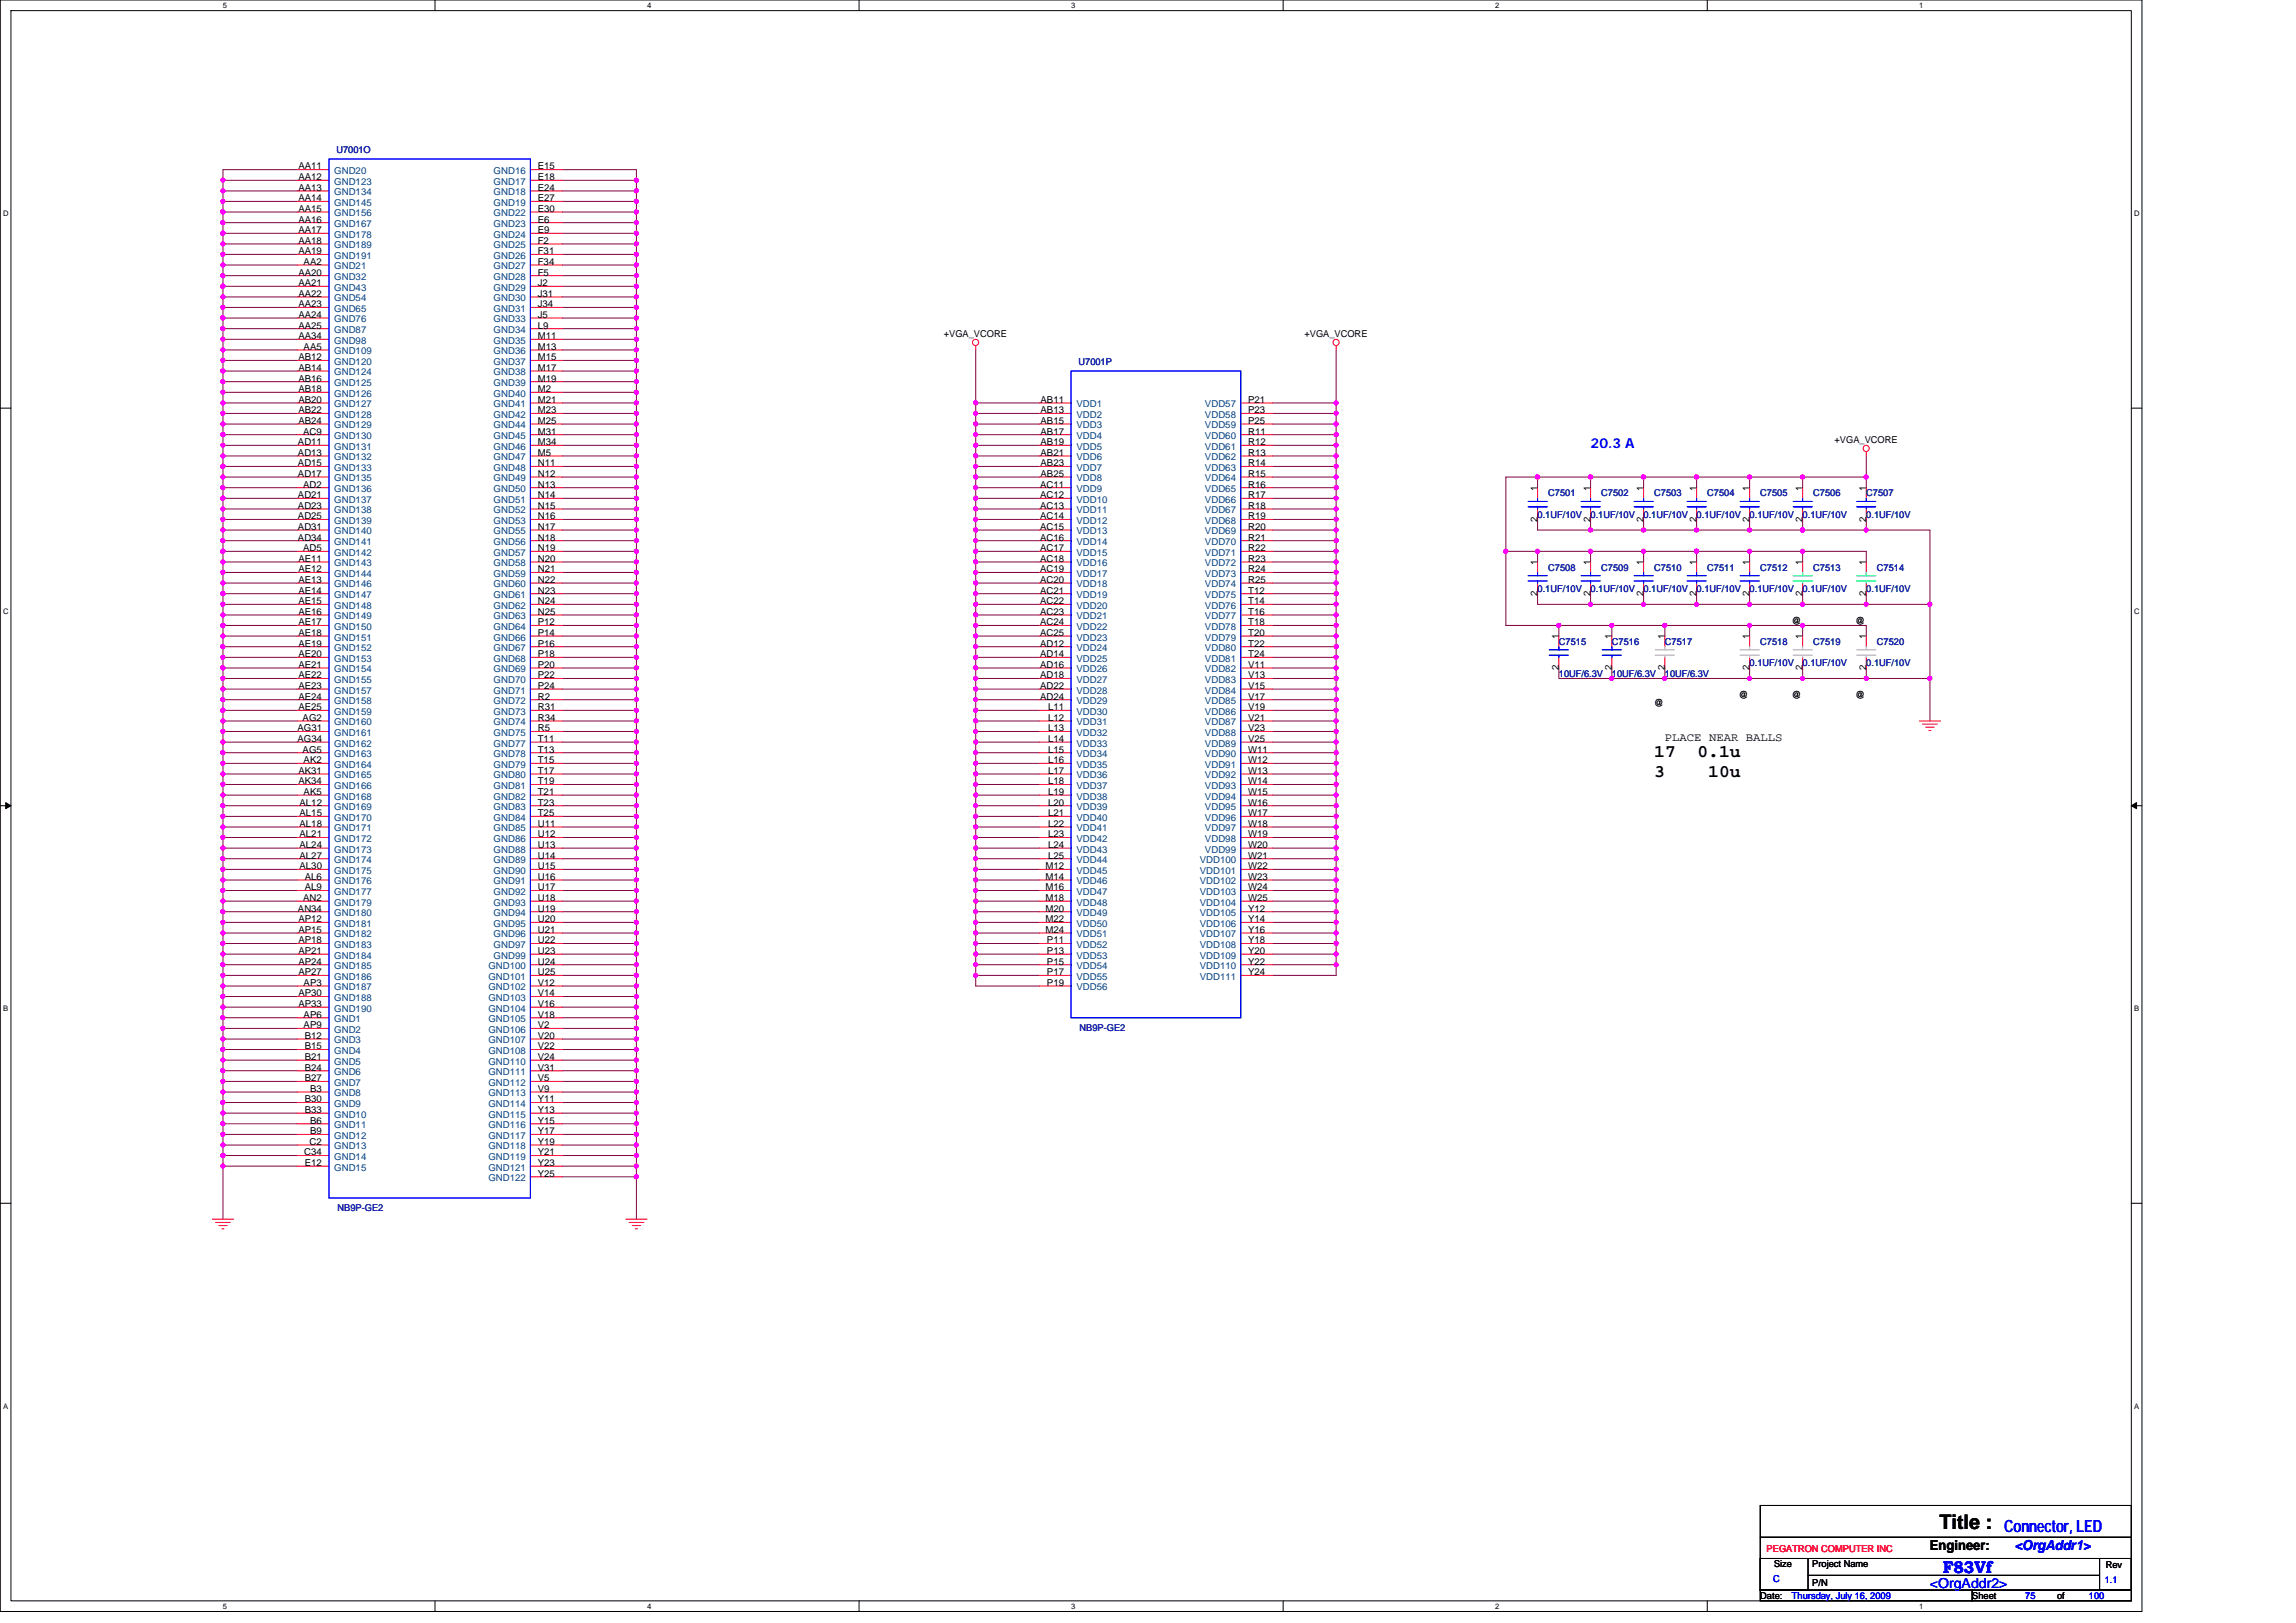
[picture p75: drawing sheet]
<svg xmlns="http://www.w3.org/2000/svg" width="297mm" height="210mm" viewBox="0 0 297 210" stroke-linecap="round" stroke-linejoin="round" font-family="sans-serif">
<defs><g id="words">
<text font-size="2.6" x="250.9" y="197.9">Title :</text>
<g font-size="2.3">
<text x="214" y="97.9">17</text>
<text x="214" y="100.6">3</text>
<text x="219.6" y="97.9">0.1u</text>
<text x="221" y="100.6">10u</text>
</g>
<g font-size="2.2" fill="#00f">
<text x="251.3" y="203.5">F83Vf</text>
<text x="259.3" y="198.2">Connector, LED</text>
</g>
<g font-size="1.8" fill="#00f">
<text x="205.8" y="58">20.3 A</text>
<text x="260.6" y="200.5">&lt;OrgAddr1&gt;</text>
<text x="249.7" y="205.4">&lt;OrgAddr2&gt;</text>
</g>
<text font-size="1.8" x="249.7" y="200.5">Engineer:</text>
<text font-size="1.5" x="215.4" y="95.8">PLACE NEAR BALLS</text>
<g font-size="1.2">
<text x="38.6" y="21.9">AA11</text>
<text x="38.6" y="23.3">AA12</text>
<text x="69.6" y="21.9">E15</text>
<text x="69.6" y="23.3">E18</text>
<text x="38.6" y="24.7">AA13</text>
<text x="38.6" y="26">AA14</text>
<text x="38.6" y="27.4">AA15</text>
<text x="38.6" y="28.8">AA16</text>
<text x="69.6" y="24.7">E24</text>
<text x="69.6" y="26">E27</text>
<text x="69.6" y="27.4">E30</text>
<text x="69.6" y="28.8">E6</text>
<text x="38.6" y="30.2">AA17</text>
<text x="38.6" y="31.5">AA18</text>
<text x="38.6" y="32.9">AA19</text>
<text x="38.6" y="35.6">AA20</text>
<text x="39.3" y="34.3">AA2</text>
<text x="69.6" y="30.2">E9</text>
<text x="69.6" y="31.5">F2</text>
<text x="69.6" y="32.9">F31</text>
<text x="69.6" y="34.3">F34</text>
<text x="69.6" y="35.6">F5</text>
<text x="38.6" y="37">AA21</text>
<text x="38.6" y="38.4">AA22</text>
<text x="38.6" y="39.8">AA23</text>
<text x="38.6" y="41.1">AA24</text>
<text x="69.6" y="37">J2</text>
<text x="69.6" y="38.4">J31</text>
<text x="69.6" y="39.8">J34</text>
<text x="69.6" y="41.1">J5</text>
<text x="38.6" y="42.5">AA25</text>
<text x="38.6" y="43.9">AA34</text>
<text x="38.6" y="46.6">AB12</text>
<text x="38.6" y="48">AB14</text>
<text x="39.3" y="45.3">AA5</text>
<text x="69.6" y="42.5">L9</text>
<text x="69.6" y="43.9">M11</text>
<text x="69.6" y="45.3">M13</text>
<text x="69.6" y="46.6">M15</text>
<text x="69.6" y="48">M17</text>
<text x="122.1" y="43.6">+VGA_VCORE</text>
<text x="168.8" y="43.6">+VGA_VCORE</text>
<text x="38.6" y="49.4">AB16</text>
<text x="38.6" y="50.7">AB18</text>
<text x="38.6" y="52.1">AB20</text>
<text x="38.6" y="53.5">AB22</text>
<text x="69.6" y="49.4">M19</text>
<text x="69.6" y="50.7">M2</text>
<text x="69.6" y="52.1">M21</text>
<text x="69.6" y="53.5">M23</text>
<text x="134.6" y="52.1">AB11</text>
<text x="134.6" y="53.5">AB13</text>
<text x="161.5" y="52.1">P21</text>
<text x="161.5" y="53.5">P23</text>
<text x="38.5" y="57.6">AD11</text>
<text x="38.5" y="59">AD13</text>
<text x="38.6" y="54.8">AB24</text>
<text x="39.2" y="56.2">AC9</text>
<text x="69.6" y="54.8">M25</text>
<text x="69.6" y="56.2">M31</text>
<text x="69.6" y="57.6">M34</text>
<text x="69.6" y="59">M5</text>
<text x="134.6" y="54.8">AB15</text>
<text x="134.6" y="56.2">AB17</text>
<text x="134.6" y="57.6">AB19</text>
<text x="134.6" y="59">AB21</text>
<text x="161.5" y="54.8">P25</text>
<text x="161.5" y="56.2">R11</text>
<text x="161.5" y="57.6">R12</text>
<text x="161.5" y="59">R13</text>
<text x="237.3" y="57.4">+VGA_VCORE</text>
<text x="38.5" y="60.3">AD15</text>
<text x="38.5" y="61.7">AD17</text>
<text x="38.5" y="64.5">AD21</text>
<text x="38.5" y="65.8">AD23</text>
<text x="39.2" y="63.1">AD2</text>
<text x="69.6" y="60.3">N11</text>
<text x="69.6" y="61.7">N12</text>
<text x="69.6" y="63.1">N13</text>
<text x="69.6" y="64.5">N14</text>
<text x="69.6" y="65.8">N15</text>
<text x="134.6" y="63.1">AC11</text>
<text x="134.6" y="64.5">AC12</text>
<text x="134.6" y="65.8">AC13</text>
<text x="134.6" y="60.3">AB23</text>
<text x="134.6" y="61.7">AB25</text>
<text x="161.5" y="60.3">R14</text>
<text x="161.5" y="61.7">R15</text>
<text x="161.5" y="63.1">R16</text>
<text x="161.5" y="64.5">R17</text>
<text x="161.5" y="65.8">R18</text>
<text x="198.9" y="63.5" transform="rotate(-90 198.9 63.5)">1</text>
<text x="205.8" y="63.5" transform="rotate(-90 205.8 63.5)">1</text>
<text x="212.6" y="63.5" transform="rotate(-90 212.6 63.5)">1</text>
<text x="219.5" y="63.5" transform="rotate(-90 219.5 63.5)">1</text>
<text x="226.3" y="63.5" transform="rotate(-90 226.3 63.5)">1</text>
<text x="233.2" y="63.5" transform="rotate(-90 233.2 63.5)">1</text>
<text x="241.4" y="63.5" transform="rotate(-90 241.4 63.5)">1</text>
<text x="38.5" y="67.2">AD25</text>
<text x="38.5" y="68.6">AD31</text>
<text x="38.5" y="69.9">AD34</text>
<text x="39.2" y="71.3">AD5</text>
<text x="69.6" y="67.2">N16</text>
<text x="69.6" y="68.6">N17</text>
<text x="69.6" y="69.9">N18</text>
<text x="69.6" y="71.3">N19</text>
<text x="134.6" y="67.2">AC14</text>
<text x="134.6" y="68.6">AC15</text>
<text x="134.6" y="69.9">AC16</text>
<text x="134.6" y="71.3">AC17</text>
<text x="161.5" y="67.2">R19</text>
<text x="161.5" y="68.6">R20</text>
<text x="161.5" y="69.9">R21</text>
<text x="161.5" y="71.3">R22</text>
<text x="198.9" y="67.5" transform="rotate(-90 198.9 67.5)">2</text>
<text x="205.8" y="67.5" transform="rotate(-90 205.8 67.5)">2</text>
<text x="212.6" y="67.5" transform="rotate(-90 212.6 67.5)">2</text>
<text x="219.5" y="67.5" transform="rotate(-90 219.5 67.5)">2</text>
<text x="226.3" y="67.5" transform="rotate(-90 226.3 67.5)">2</text>
<text x="233.2" y="67.5" transform="rotate(-90 233.2 67.5)">2</text>
<text x="241.4" y="67.5" transform="rotate(-90 241.4 67.5)">2</text>
<text x="38.6" y="72.7">AE11</text>
<text x="38.6" y="74">AE12</text>
<text x="38.6" y="75.4">AE13</text>
<text x="38.6" y="76.8">AE14</text>
<text x="69.6" y="72.7">N20</text>
<text x="69.6" y="74">N21</text>
<text x="69.6" y="75.4">N22</text>
<text x="69.6" y="76.8">N23</text>
<text x="134.6" y="72.7">AC18</text>
<text x="134.6" y="74">AC19</text>
<text x="134.6" y="75.4">AC20</text>
<text x="134.6" y="76.8">AC21</text>
<text x="161.5" y="72.7">R23</text>
<text x="161.5" y="74">R24</text>
<text x="161.5" y="75.4">R25</text>
<text x="161.5" y="76.8">T12</text>
<text x="198.9" y="77.1" transform="rotate(-90 198.9 77.1)">2</text>
<text x="198.9" y="73.1" transform="rotate(-90 198.9 73.1)">1</text>
<text x="205.8" y="77.1" transform="rotate(-90 205.8 77.1)">2</text>
<text x="205.8" y="73.1" transform="rotate(-90 205.8 73.1)">1</text>
<text x="212.6" y="77.1" transform="rotate(-90 212.6 77.1)">2</text>
<text x="212.6" y="73.1" transform="rotate(-90 212.6 73.1)">1</text>
<text x="219.5" y="77.1" transform="rotate(-90 219.5 77.1)">2</text>
<text x="219.5" y="73.1" transform="rotate(-90 219.5 73.1)">1</text>
<text x="226.3" y="77.1" transform="rotate(-90 226.3 77.1)">2</text>
<text x="226.3" y="73.1" transform="rotate(-90 226.3 73.1)">1</text>
<text x="233.2" y="77.1" transform="rotate(-90 233.2 77.1)">2</text>
<text x="233.2" y="73.1" transform="rotate(-90 233.2 73.1)">1</text>
<text x="241.4" y="77.1" transform="rotate(-90 241.4 77.1)">2</text>
<text x="241.4" y="73.1" transform="rotate(-90 241.4 73.1)">1</text>
<text x="38.6" y="78.2">AE15</text>
<text x="38.6" y="79.5">AE16</text>
<text x="38.6" y="80.9">AE17</text>
<text x="38.6" y="82.3">AE18</text>
<text x="38.6" y="83.7">AE19</text>
<text x="69.6" y="78.2">N24</text>
<text x="69.6" y="79.5">N25</text>
<text x="69.6" y="80.9">P12</text>
<text x="69.6" y="82.3">P14</text>
<text x="69.6" y="83.7">P16</text>
<text x="134.6" y="78.2">AC22</text>
<text x="134.6" y="79.5">AC23</text>
<text x="134.6" y="80.9">AC24</text>
<text x="134.6" y="82.3">AC25</text>
<text x="134.6" y="83.7">AD12</text>
<text x="161.5" y="78.2">T14</text>
<text x="161.5" y="79.5">T16</text>
<text x="161.5" y="80.9">T18</text>
<text x="161.5" y="82.3">T20</text>
<text x="161.5" y="83.7">T22</text>
<text x="201.7" y="82.7" transform="rotate(-90 201.7 82.7)">1</text>
<text x="208.5" y="82.7" transform="rotate(-90 208.5 82.7)">1</text>
<text x="215.4" y="82.7" transform="rotate(-90 215.4 82.7)">1</text>
<text x="226.3" y="82.7" transform="rotate(-90 226.3 82.7)">1</text>
<text x="231.8" y="80.7">@</text>
<text x="233.2" y="82.7" transform="rotate(-90 233.2 82.7)">1</text>
<text x="240.1" y="80.7">@</text>
<text x="241.4" y="82.7" transform="rotate(-90 241.4 82.7)">1</text>
<text x="38.6" y="85">AE20</text>
<text x="38.6" y="86.4">AE21</text>
<text x="38.6" y="87.8">AE22</text>
<text x="38.6" y="89.1">AE23</text>
<text x="69.6" y="85">P18</text>
<text x="69.6" y="86.4">P20</text>
<text x="69.6" y="87.8">P22</text>
<text x="69.6" y="89.1">P24</text>
<text x="134.6" y="85">AD14</text>
<text x="134.6" y="86.4">AD16</text>
<text x="134.6" y="87.8">AD18</text>
<text x="134.6" y="89.1">AD22</text>
<text x="161.5" y="85">T24</text>
<text x="161.5" y="86.4">V11</text>
<text x="161.5" y="87.8">V13</text>
<text x="161.5" y="89.1">V15</text>
<text x="201.7" y="86.7" transform="rotate(-90 201.7 86.7)">2</text>
<text x="208.5" y="86.7" transform="rotate(-90 208.5 86.7)">2</text>
<text x="215.4" y="86.7" transform="rotate(-90 215.4 86.7)">2</text>
<text x="226.3" y="86.7" transform="rotate(-90 226.3 86.7)">2</text>
<text x="233.2" y="86.7" transform="rotate(-90 233.2 86.7)">2</text>
<text x="241.4" y="86.7" transform="rotate(-90 241.4 86.7)">2</text>
<text x="38.5" y="94.6">AG31</text>
<text x="38.5" y="96">AG34</text>
<text x="38.6" y="90.5">AE24</text>
<text x="38.6" y="91.9">AE25</text>
<text x="39.2" y="93.3">AG2</text>
<text x="69.6" y="90.5">R2</text>
<text x="69.6" y="91.9">R31</text>
<text x="69.6" y="93.3">R34</text>
<text x="69.6" y="94.6">R5</text>
<text x="69.6" y="96">T11</text>
<text x="134.6" y="90.5">AD24</text>
<text x="135.6" y="91.9">L11</text>
<text x="135.6" y="93.3">L12</text>
<text x="135.6" y="94.6">L13</text>
<text x="135.6" y="96">L14</text>
<text x="161.5" y="90.5">V17</text>
<text x="161.5" y="91.9">V19</text>
<text x="161.5" y="93.3">V21</text>
<text x="161.5" y="94.6">V23</text>
<text x="161.5" y="96">V25</text>
<text x="214" y="91.4">@</text>
<text x="225" y="90.3">@</text>
<text x="231.8" y="90.3">@</text>
<text x="240.1" y="90.3">@</text>
<text x="38.6" y="100.1">AK31</text>
<text x="38.6" y="101.5">AK34</text>
<text x="39.2" y="97.4">AG5</text>
<text x="39.3" y="98.7">AK2</text>
<text x="69.6" y="97.4">T13</text>
<text x="69.6" y="98.7">T15</text>
<text x="69.6" y="100.1">T17</text>
<text x="69.6" y="101.5">T19</text>
<text x="135.6" y="97.4">L15</text>
<text x="135.6" y="98.7">L16</text>
<text x="135.6" y="100.1">L17</text>
<text x="135.6" y="101.5">L18</text>
<text x="161.5" y="97.4">W11</text>
<text x="161.5" y="98.7">W12</text>
<text x="161.5" y="100.1">W13</text>
<text x="161.5" y="101.5">W14</text>
<text x="38.8" y="104.2">AL12</text>
<text x="38.8" y="105.6">AL15</text>
<text x="38.8" y="107">AL18</text>
<text x="39.3" y="102.8">AK5</text>
<text x="69.6" y="102.8">T21</text>
<text x="69.6" y="104.2">T23</text>
<text x="69.6" y="105.6">T25</text>
<text x="69.6" y="107">U11</text>
<text x="135.6" y="102.8">L19</text>
<text x="135.6" y="104.2">L20</text>
<text x="135.6" y="105.6">L21</text>
<text x="135.6" y="107">L22</text>
<text x="161.5" y="102.8">W15</text>
<text x="161.5" y="104.2">W16</text>
<text x="161.5" y="105.6">W17</text>
<text x="161.5" y="107">W18</text>
<text x="38.8" y="108.3">AL21</text>
<text x="38.8" y="109.7">AL24</text>
<text x="38.8" y="111.1">AL27</text>
<text x="38.8" y="112.5">AL30</text>
<text x="39.4" y="113.8">AL6</text>
<text x="69.6" y="108.3">U12</text>
<text x="69.6" y="109.7">U13</text>
<text x="69.6" y="111.1">U14</text>
<text x="69.6" y="112.5">U15</text>
<text x="69.6" y="113.8">U16</text>
<text x="135.3" y="112.5">M12</text>
<text x="135.3" y="113.8">M14</text>
<text x="135.6" y="108.3">L23</text>
<text x="135.6" y="109.7">L24</text>
<text x="135.6" y="111.1">L25</text>
<text x="161.5" y="108.3">W19</text>
<text x="161.5" y="109.7">W20</text>
<text x="161.5" y="111.1">W21</text>
<text x="161.5" y="112.5">W22</text>
<text x="161.5" y="113.8">W23</text>
<text x="38.5" y="117.9">AN34</text>
<text x="38.6" y="119.3">AP12</text>
<text x="39.2" y="116.6">AN2</text>
<text x="39.4" y="115.2">AL9</text>
<text x="69.6" y="115.2">U17</text>
<text x="69.6" y="116.6">U18</text>
<text x="69.6" y="117.9">U19</text>
<text x="69.6" y="119.3">U20</text>
<text x="135.3" y="115.2">M16</text>
<text x="135.3" y="116.6">M18</text>
<text x="135.3" y="117.9">M20</text>
<text x="135.3" y="119.3">M22</text>
<text x="161.5" y="115.2">W24</text>
<text x="161.5" y="116.6">W25</text>
<text x="161.5" y="117.9">Y12</text>
<text x="161.5" y="119.3">Y14</text>
<text x="38.6" y="120.7">AP15</text>
<text x="38.6" y="122">AP18</text>
<text x="38.6" y="123.4">AP21</text>
<text x="38.6" y="124.8">AP24</text>
<text x="69.6" y="120.7">U21</text>
<text x="69.6" y="122">U22</text>
<text x="69.6" y="123.4">U23</text>
<text x="69.6" y="124.8">U24</text>
<text x="135.3" y="120.7">M24</text>
<text x="135.4" y="122">P11</text>
<text x="135.4" y="123.4">P13</text>
<text x="135.4" y="124.8">P15</text>
<text x="161.5" y="120.7">Y16</text>
<text x="161.5" y="122">Y18</text>
<text x="161.5" y="123.4">Y20</text>
<text x="161.5" y="124.8">Y22</text>
<text x="38.6" y="126.2">AP27</text>
<text x="38.6" y="128.9">AP30</text>
<text x="38.6" y="130.3">AP33</text>
<text x="39.3" y="127.6">AP3</text>
<text x="39.3" y="131.7">AP6</text>
<text x="69.6" y="126.2">U25</text>
<text x="69.6" y="127.6">V12</text>
<text x="69.6" y="128.9">V14</text>
<text x="69.6" y="130.3">V16</text>
<text x="69.6" y="131.7">V18</text>
<text x="135.4" y="126.2">P17</text>
<text x="135.4" y="127.6">P19</text>
<text x="161.5" y="126.2">Y24</text>
<text x="39.3" y="133">AP9</text>
<text x="39.4" y="134.4">B12</text>
<text x="39.4" y="135.8">B15</text>
<text x="39.4" y="137.1">B21</text>
<text x="69.6" y="133">V2</text>
<text x="69.6" y="134.4">V20</text>
<text x="69.6" y="135.8">V22</text>
<text x="69.6" y="137.1">V24</text>
<text x="39.4" y="138.5">B24</text>
<text x="39.4" y="139.9">B27</text>
<text x="39.4" y="142.6">B30</text>
<text x="39.4" y="144">B33</text>
<text x="40.1" y="141.3">B3</text>
<text x="69.6" y="138.5">V31</text>
<text x="69.6" y="139.9">V5</text>
<text x="69.6" y="141.3">V9</text>
<text x="69.6" y="142.6">Y11</text>
<text x="69.6" y="144">Y13</text>
<text x="39.4" y="149.5">C34</text>
<text x="40" y="148.1">C2</text>
<text x="40.1" y="145.4">B6</text>
<text x="40.1" y="146.7">B9</text>
<text x="69.6" y="145.4">Y15</text>
<text x="69.6" y="146.7">Y17</text>
<text x="69.6" y="148.1">Y19</text>
<text x="69.6" y="149.5">Y21</text>
<text x="39.4" y="150.9">E12</text>
<text x="69.6" y="150.9">Y23</text>
<text x="69.6" y="152.2">Y25</text>
<text x="229.5" y="202.8">Size</text>
<text x="234.5" y="202.8">Project Name</text>
<text x="272.4" y="202.9">Rev</text>
<text x="227.7" y="206.9">Date:</text>
<text x="234.5" y="205.2">P/N</text>
<text x="255.2" y="206.9">Sheet</text>
<text x="266.1" y="206.9">of</text>
</g>
<g font-size="1.2" fill="#004080">
<text x="43.2" y="22.5">GND20</text>
<text x="43.2" y="23.9">GND123</text>
<text x="63.9" y="22.5">GND16</text>
<text x="63.9" y="23.9">GND17</text>
<text x="43.2" y="25.3">GND134</text>
<text x="43.2" y="26.6">GND145</text>
<text x="43.2" y="28">GND156</text>
<text x="43.2" y="29.4">GND167</text>
<text x="63.9" y="25.3">GND18</text>
<text x="63.9" y="26.6">GND19</text>
<text x="63.9" y="28">GND22</text>
<text x="63.9" y="29.4">GND23</text>
<text x="43.2" y="30.8">GND178</text>
<text x="43.2" y="32.1">GND189</text>
<text x="43.2" y="33.5">GND191</text>
<text x="43.2" y="34.9">GND21</text>
<text x="63.9" y="30.8">GND24</text>
<text x="63.9" y="32.1">GND25</text>
<text x="63.9" y="33.5">GND26</text>
<text x="63.9" y="34.9">GND27</text>
<text x="43.2" y="36.2">GND32</text>
<text x="43.2" y="37.6">GND43</text>
<text x="43.2" y="39">GND54</text>
<text x="43.2" y="40.3">GND65</text>
<text x="43.2" y="41.7">GND76</text>
<text x="63.9" y="36.2">GND28</text>
<text x="63.9" y="37.6">GND29</text>
<text x="63.9" y="39">GND30</text>
<text x="63.9" y="40.3">GND31</text>
<text x="63.9" y="41.7">GND33</text>
<text x="43.2" y="43.1">GND87</text>
<text x="43.2" y="44.5">GND98</text>
<text x="43.2" y="45.8">GND109</text>
<text x="43.2" y="47.2">GND120</text>
<text x="63.9" y="43.1">GND34</text>
<text x="63.9" y="44.5">GND35</text>
<text x="63.9" y="45.8">GND36</text>
<text x="63.9" y="47.2">GND37</text>
<text x="43.2" y="48.6">GND124</text>
<text x="43.2" y="50">GND125</text>
<text x="43.2" y="51.3">GND126</text>
<text x="43.2" y="52.7">GND127</text>
<text x="63.9" y="48.6">GND38</text>
<text x="63.9" y="50">GND39</text>
<text x="63.9" y="51.3">GND40</text>
<text x="63.9" y="52.7">GND41</text>
<text x="139.3" y="52.7">VDD1</text>
<text x="155.9" y="52.7">VDD57</text>
<text x="43.2" y="54.1">GND128</text>
<text x="43.2" y="55.4">GND129</text>
<text x="43.2" y="56.8">GND130</text>
<text x="43.2" y="58.2">GND131</text>
<text x="43.2" y="59.6">GND132</text>
<text x="63.9" y="54.1">GND42</text>
<text x="63.9" y="55.4">GND44</text>
<text x="63.9" y="56.8">GND45</text>
<text x="63.9" y="58.2">GND46</text>
<text x="63.9" y="59.6">GND47</text>
<text x="139.3" y="54.1">VDD2</text>
<text x="139.3" y="55.4">VDD3</text>
<text x="139.3" y="56.8">VDD4</text>
<text x="139.3" y="58.2">VDD5</text>
<text x="139.3" y="59.6">VDD6</text>
<text x="155.9" y="54.1">VDD58</text>
<text x="155.9" y="55.4">VDD59</text>
<text x="155.9" y="56.8">VDD60</text>
<text x="155.9" y="58.2">VDD61</text>
<text x="155.9" y="59.6">VDD62</text>
<text x="43.2" y="60.9">GND133</text>
<text x="43.2" y="62.3">GND135</text>
<text x="43.2" y="63.7">GND136</text>
<text x="43.2" y="65">GND137</text>
<text x="63.9" y="60.9">GND48</text>
<text x="63.9" y="62.3">GND49</text>
<text x="63.9" y="63.7">GND50</text>
<text x="63.9" y="65">GND51</text>
<text x="139.3" y="60.9">VDD7</text>
<text x="139.3" y="62.3">VDD8</text>
<text x="139.3" y="63.7">VDD9</text>
<text x="139.3" y="65">VDD10</text>
<text x="155.9" y="60.9">VDD63</text>
<text x="155.9" y="62.3">VDD64</text>
<text x="155.9" y="63.7">VDD65</text>
<text x="155.9" y="65">VDD66</text>
<text x="43.2" y="66.4">GND138</text>
<text x="43.2" y="67.8">GND139</text>
<text x="43.2" y="69.2">GND140</text>
<text x="43.2" y="70.5">GND141</text>
<text x="43.2" y="71.9">GND142</text>
<text x="63.9" y="66.4">GND52</text>
<text x="63.9" y="67.8">GND53</text>
<text x="63.9" y="69.2">GND55</text>
<text x="63.9" y="70.5">GND56</text>
<text x="63.9" y="71.9">GND57</text>
<text x="139.3" y="66.4">VDD11</text>
<text x="139.3" y="67.8">VDD12</text>
<text x="139.3" y="69.2">VDD13</text>
<text x="139.3" y="70.5">VDD14</text>
<text x="139.3" y="71.9">VDD15</text>
<text x="155.9" y="66.4">VDD67</text>
<text x="155.9" y="67.8">VDD68</text>
<text x="155.9" y="69.2">VDD69</text>
<text x="155.9" y="70.5">VDD70</text>
<text x="155.9" y="71.9">VDD71</text>
<text x="43.2" y="73.3">GND143</text>
<text x="43.2" y="74.6">GND144</text>
<text x="43.2" y="76">GND146</text>
<text x="43.2" y="77.4">GND147</text>
<text x="63.9" y="73.3">GND58</text>
<text x="63.9" y="74.6">GND59</text>
<text x="63.9" y="76">GND60</text>
<text x="63.9" y="77.4">GND61</text>
<text x="139.3" y="73.3">VDD16</text>
<text x="139.3" y="74.6">VDD17</text>
<text x="139.3" y="76">VDD18</text>
<text x="139.3" y="77.4">VDD19</text>
<text x="155.9" y="73.3">VDD72</text>
<text x="155.9" y="74.6">VDD73</text>
<text x="155.9" y="76">VDD74</text>
<text x="155.9" y="77.4">VDD75</text>
<text x="43.2" y="78.8">GND148</text>
<text x="43.2" y="80.1">GND149</text>
<text x="43.2" y="81.5">GND150</text>
<text x="43.2" y="82.9">GND151</text>
<text x="63.9" y="78.8">GND62</text>
<text x="63.9" y="80.1">GND63</text>
<text x="63.9" y="81.5">GND64</text>
<text x="63.9" y="82.9">GND66</text>
<text x="139.3" y="78.8">VDD20</text>
<text x="139.3" y="80.1">VDD21</text>
<text x="139.3" y="81.5">VDD22</text>
<text x="139.3" y="82.9">VDD23</text>
<text x="155.9" y="78.8">VDD76</text>
<text x="155.9" y="80.1">VDD77</text>
<text x="155.9" y="81.5">VDD78</text>
<text x="155.9" y="82.9">VDD79</text>
<text x="43.2" y="84.2">GND152</text>
<text x="43.2" y="85.6">GND153</text>
<text x="43.2" y="87">GND154</text>
<text x="43.2" y="88.3">GND155</text>
<text x="43.2" y="89.7">GND157</text>
<text x="63.9" y="84.2">GND67</text>
<text x="63.9" y="85.6">GND68</text>
<text x="63.9" y="87">GND69</text>
<text x="63.9" y="88.3">GND70</text>
<text x="63.9" y="89.7">GND71</text>
<text x="139.3" y="84.2">VDD24</text>
<text x="139.3" y="85.6">VDD25</text>
<text x="139.3" y="87">VDD26</text>
<text x="139.3" y="88.3">VDD27</text>
<text x="139.3" y="89.7">VDD28</text>
<text x="155.9" y="84.2">VDD80</text>
<text x="155.9" y="85.6">VDD81</text>
<text x="155.9" y="87">VDD82</text>
<text x="155.9" y="88.3">VDD83</text>
<text x="155.9" y="89.7">VDD84</text>
<text x="43.2" y="91.1">GND158</text>
<text x="43.2" y="92.5">GND159</text>
<text x="43.2" y="93.9">GND160</text>
<text x="43.2" y="95.2">GND161</text>
<text x="63.9" y="91.1">GND72</text>
<text x="63.9" y="92.5">GND73</text>
<text x="63.9" y="93.9">GND74</text>
<text x="63.9" y="95.2">GND75</text>
<text x="139.3" y="91.1">VDD29</text>
<text x="139.3" y="92.5">VDD30</text>
<text x="139.3" y="93.9">VDD31</text>
<text x="139.3" y="95.2">VDD32</text>
<text x="155.9" y="91.1">VDD85</text>
<text x="155.9" y="92.5">VDD86</text>
<text x="155.9" y="93.9">VDD87</text>
<text x="155.9" y="95.2">VDD88</text>
<text x="43.2" y="96.6">GND162</text>
<text x="43.2" y="98">GND163</text>
<text x="43.2" y="99.3">GND164</text>
<text x="43.2" y="100.7">GND165</text>
<text x="63.9" y="96.6">GND77</text>
<text x="63.9" y="98">GND78</text>
<text x="63.9" y="99.3">GND79</text>
<text x="63.9" y="100.7">GND80</text>
<text x="139.3" y="96.6">VDD33</text>
<text x="139.3" y="98">VDD34</text>
<text x="139.3" y="99.3">VDD35</text>
<text x="139.3" y="100.7">VDD36</text>
<text x="155.9" y="96.6">VDD89</text>
<text x="155.9" y="98">VDD90</text>
<text x="155.9" y="99.3">VDD91</text>
<text x="155.9" y="100.7">VDD92</text>
<text x="43.2" y="102.1">GND166</text>
<text x="43.2" y="103.4">GND168</text>
<text x="43.2" y="104.8">GND169</text>
<text x="43.2" y="106.2">GND170</text>
<text x="43.2" y="107.6">GND171</text>
<text x="63.9" y="102.1">GND81</text>
<text x="63.9" y="103.4">GND82</text>
<text x="63.9" y="104.8">GND83</text>
<text x="63.9" y="106.2">GND84</text>
<text x="63.9" y="107.6">GND85</text>
<text x="139.3" y="102.1">VDD37</text>
<text x="139.3" y="103.4">VDD38</text>
<text x="139.3" y="104.8">VDD39</text>
<text x="139.3" y="106.2">VDD40</text>
<text x="139.3" y="107.6">VDD41</text>
<text x="155.9" y="102.1">VDD93</text>
<text x="155.9" y="103.4">VDD94</text>
<text x="155.9" y="104.8">VDD95</text>
<text x="155.9" y="106.2">VDD96</text>
<text x="155.9" y="107.6">VDD97</text>
<text x="43.2" y="108.9">GND172</text>
<text x="43.2" y="110.3">GND173</text>
<text x="43.2" y="111.7">GND174</text>
<text x="43.2" y="113.1">GND175</text>
<text x="63.9" y="108.9">GND86</text>
<text x="63.9" y="110.3">GND88</text>
<text x="63.9" y="111.7">GND89</text>
<text x="63.9" y="113.1">GND90</text>
<text x="139.3" y="108.9">VDD42</text>
<text x="139.3" y="110.3">VDD43</text>
<text x="139.3" y="111.7">VDD44</text>
<text x="139.3" y="113.1">VDD45</text>
<text x="155.2" y="111.7">VDD100</text>
<text x="155.2" y="113.1">VDD101</text>
<text x="155.9" y="108.9">VDD98</text>
<text x="155.9" y="110.3">VDD99</text>
<text x="43.2" y="114.4">GND176</text>
<text x="43.2" y="115.8">GND177</text>
<text x="43.2" y="117.2">GND179</text>
<text x="43.2" y="118.5">GND180</text>
<text x="43.2" y="119.9">GND181</text>
<text x="63.9" y="114.4">GND91</text>
<text x="63.9" y="115.8">GND92</text>
<text x="63.9" y="117.2">GND93</text>
<text x="63.9" y="118.5">GND94</text>
<text x="63.9" y="119.9">GND95</text>
<text x="139.3" y="114.4">VDD46</text>
<text x="139.3" y="115.8">VDD47</text>
<text x="139.3" y="117.2">VDD48</text>
<text x="139.3" y="118.5">VDD49</text>
<text x="139.3" y="119.9">VDD50</text>
<text x="155.2" y="114.4">VDD102</text>
<text x="155.2" y="115.8">VDD103</text>
<text x="155.2" y="117.2">VDD104</text>
<text x="155.2" y="118.5">VDD105</text>
<text x="155.2" y="119.9">VDD106</text>
<text x="43.2" y="121.3">GND182</text>
<text x="43.2" y="122.6">GND183</text>
<text x="43.2" y="124">GND184</text>
<text x="43.2" y="125.4">GND185</text>
<text x="63.2" y="125.4">GND100</text>
<text x="63.9" y="121.3">GND96</text>
<text x="63.9" y="122.6">GND97</text>
<text x="63.9" y="124">GND99</text>
<text x="139.3" y="121.3">VDD51</text>
<text x="139.3" y="122.6">VDD52</text>
<text x="139.3" y="124">VDD53</text>
<text x="139.3" y="125.4">VDD54</text>
<text x="155.2" y="121.3">VDD107</text>
<text x="155.2" y="122.6">VDD108</text>
<text x="155.2" y="124">VDD109</text>
<text x="155.2" y="125.4">VDD110</text>
<text x="43.2" y="126.8">GND186</text>
<text x="43.2" y="128.1">GND187</text>
<text x="43.2" y="129.5">GND188</text>
<text x="43.2" y="130.9">GND190</text>
<text x="63.2" y="126.8">GND101</text>
<text x="63.2" y="128.1">GND102</text>
<text x="63.2" y="129.5">GND103</text>
<text x="63.2" y="130.9">GND104</text>
<text x="139.3" y="126.8">VDD55</text>
<text x="139.3" y="128.1">VDD56</text>
<text x="155.2" y="126.8">VDD111</text>
<text x="43.2" y="132.2">GND1</text>
<text x="43.2" y="133.6">GND2</text>
<text x="43.2" y="135">GND3</text>
<text x="43.2" y="136.4">GND4</text>
<text x="43.2" y="137.7">GND5</text>
<text x="63.2" y="132.2">GND105</text>
<text x="63.2" y="133.6">GND106</text>
<text x="63.2" y="135">GND107</text>
<text x="63.2" y="136.4">GND108</text>
<text x="63.2" y="137.7">GND110</text>
<text x="43.2" y="139.1">GND6</text>
<text x="43.2" y="140.5">GND7</text>
<text x="43.2" y="141.9">GND8</text>
<text x="43.2" y="143.2">GND9</text>
<text x="63.2" y="139.1">GND111</text>
<text x="63.2" y="140.5">GND112</text>
<text x="63.2" y="141.9">GND113</text>
<text x="63.2" y="143.2">GND114</text>
<text x="43.2" y="144.6">GND10</text>
<text x="43.2" y="146">GND11</text>
<text x="43.2" y="147.3">GND12</text>
<text x="43.2" y="148.7">GND13</text>
<text x="63.2" y="144.6">GND115</text>
<text x="63.2" y="146">GND116</text>
<text x="63.2" y="147.3">GND117</text>
<text x="63.2" y="148.7">GND118</text>
<text x="43.2" y="150.1">GND14</text>
<text x="43.2" y="151.4">GND15</text>
<text x="63.2" y="150.1">GND119</text>
<text x="63.2" y="151.4">GND121</text>
<text x="63.2" y="152.8">GND122</text>
</g>
<g font-size="1.2" fill="#000080">
<text x="43.5" y="19.8">U7001O</text>
<text x="139.5" y="47.2">U7001P</text>
<text x="200.3" y="64.2">C7501</text>
<text x="207.2" y="64.2">C7502</text>
<text x="214" y="64.2">C7503</text>
<text x="220.9" y="64.2">C7504</text>
<text x="227.7" y="64.2">C7505</text>
<text x="234.6" y="64.2">C7506</text>
<text x="241.4" y="64.2">C7507</text>
<text x="198.9" y="67">0.1UF/10V</text>
<text x="205.8" y="67">0.1UF/10V</text>
<text x="212.6" y="67">0.1UF/10V</text>
<text x="219.5" y="67">0.1UF/10V</text>
<text x="226.4" y="67">0.1UF/10V</text>
<text x="233.2" y="67">0.1UF/10V</text>
<text x="241.4" y="67">0.1UF/10V</text>
<text x="198.9" y="76.6">0.1UF/10V</text>
<text x="200.3" y="73.8">C7508</text>
<text x="205.8" y="76.6">0.1UF/10V</text>
<text x="207.2" y="73.8">C7509</text>
<text x="212.6" y="76.6">0.1UF/10V</text>
<text x="214" y="73.8">C7510</text>
<text x="219.5" y="76.6">0.1UF/10V</text>
<text x="220.9" y="73.8">C7511</text>
<text x="226.4" y="76.6">0.1UF/10V</text>
<text x="227.7" y="73.8">C7512</text>
<text x="233.2" y="76.6">0.1UF/10V</text>
<text x="234.6" y="73.8">C7513</text>
<text x="241.4" y="76.6">0.1UF/10V</text>
<text x="242.8" y="73.8">C7514</text>
<text x="201.7" y="83.4">C7515</text>
<text x="208.5" y="83.4">C7516</text>
<text x="215.4" y="83.4">C7517</text>
<text x="227.7" y="83.4">C7518</text>
<text x="234.6" y="83.4">C7519</text>
<text x="242.8" y="83.4">C7520</text>
<text x="201.7" y="87.5">10UF/6.3V</text>
<text x="208.5" y="87.5">10UF/6.3V</text>
<text x="215.4" y="87.5">10UF/6.3V</text>
<text x="226.4" y="86.2">0.1UF/10V</text>
<text x="233.2" y="86.2">0.1UF/10V</text>
<text x="241.4" y="86.2">0.1UF/10V</text>
<text x="139.7" y="133.3">NB9P-GE2</text>
<text x="43.7" y="156.7">NB9P-GE2</text>
</g>
<text font-size="1.2" fill="#f00" x="228.6" y="200.8">PEGATRON COMPUTER INC</text>
<g font-size="1.2" fill="#00f">
<text x="229.4" y="204.7">C</text>
<text x="231.8" y="206.9">Thursday, July 16, 2009</text>
<text x="262" y="206.9">75</text>
<text x="270.3" y="206.9">100</text>
<text x="272.3" y="204.8">1.1</text>
</g>
<g font-size="1">
<text x="28.8" y="1">5</text>
<text x="83.7" y="1">4</text>
<text x="138.6" y="1">3</text>
<text x="193.4" y="1">2</text>
<text x="248.3" y="1">1</text>
<text x=".4" y="28">D</text>
<text x="276.1" y="28">D</text>
<text x=".4" y="79.4">C</text>
<text x="276.1" y="79.4">C</text>
<text x=".4" y="130.9">B</text>
<text x="276.1" y="130.9">B</text>
<text x=".4" y="182.3">A</text>
<text x="276.1" y="182.3">A</text>
<text x="28.8" y="208.2">5</text>
<text x="83.7" y="208.2">4</text>
<text x="138.6" y="208.2">3</text>
<text x="193.4" y="208.2">2</text>
<text x="248.3" y="208.2">1</text>
</g>
</g></defs>
<path d="M0 0h277.1v208.5h-277.1zM1.4 1.4h274.3v205.7h-274.3z" fill="none" stroke="#000" stroke-width=".13"/>
<g fill="#fff">
<path d="M28.8 .1h.6v1.1h-.6z"/>
<path d="M28.8 207.3h.6v1.1h-.6z"/>
</g>
<path d="M56.3 0v1.4M56.3 207.1v1.4" fill="none" stroke="#000" stroke-width=".13"/>
<g fill="#fff">
<path d="M83.7 .1h.6v1.1h-.6z"/>
<path d="M83.7 207.3h.6v1.1h-.6z"/>
</g>
<path d="M111.1 0v1.4M111.1 207.1v1.4" fill="none" stroke="#000" stroke-width=".13"/>
<g fill="#fff">
<path d="M138.6 .1h.5v1.1h-.5z"/>
<path d="M138.6 207.3h.5v1.1h-.5z"/>
</g>
<path d="M166 0v1.4M166 207.1v1.4" fill="none" stroke="#000" stroke-width=".13"/>
<g fill="#fff">
<path d="M193.4 .1h.6v1.1h-.6z"/>
<path d="M193.4 207.3h.6v1.1h-.6z"/>
</g>
<path d="M220.9 0v1.4M220.9 207.1v1.4" fill="none" stroke="#000" stroke-width=".13"/>
<g fill="#fff">
<path d="M248.3 .1h.6v1.1h-.6z"/>
<path d="M248.3 207.3h.6v1.1h-.6z"/>
<path d="M.4 27.1h.7v1.1h-.7z"/>
<path d="M276.1 27.1h.7v1.1h-.7z"/>
<path d="M.4 78.5h.7v1.1h-.7z"/>
<path d="M276.1 78.5h.7v1.1h-.7z"/>
</g>
<path d="M0 52.8h1.4M275.7 52.8h1.4" fill="none" stroke="#000" stroke-width=".13"/>
<g fill="#fff">
<path d="M.4 130h.7v1.1h-.7z"/>
<path d="M276.1 130h.7v1.1h-.7z"/>
</g>
<path d="M0 104.2h1.4M275.7 104.2h1.4" fill="none" stroke="#000" stroke-width=".13"/>
<path d="M.7 103.8l.7 .4-.7 .4zM275.7 104.2l.7-.4v.8z" fill="#000" stroke="#000" stroke-width=".13"/>
<g fill="#fff">
<path d="M.4 181.4h.7v1.1h-.7z"/>
<path d="M276.1 181.4h.7v1.1h-.7z"/>
</g>
<path d="M0 155.7h1.4M275.7 155.7h1.4M227.7 194.8h48v10.9h-48zM227.7 198.9h48M227.7 201.6h6.2v4.1h-6.2zM227.7 205.7h27.5v1.4h-27.5zM233.9 203.8h37.7M234 201.6h37.6M255.2 205.7h20.5v1.4h-20.5zM271.6 201.6h4.1v4.1h-4.1z" fill="none" stroke="#000" stroke-width=".13"/>
<g fill="none" stroke="#800040" stroke-width=".13">
<path d="M28.8 34.3h9.7M28.8 37h9.7M28.8 35.7h9.7M28.8 39.8h9.7M28.8 38.4h9.7M28.8 32.9h9.7M28.8 26.1h9.7M28.8 24.7h9.7M28.8 28.8h9.7M28.8 31.6h9.7M28.8 30.2h9.7M28.8 27.4h9.7"/>
<path d="M28.8 31.6v1.3M28.8 28.8v1.4M28.8 24.7v1.4M28.8 26.1v1.3M28.8 32.9v1.4M28.8 38.4v1.4M28.8 39.8v1.3M28.8 35.7v1.3M28.8 30.2v1.4M28.8 27.4v1.4M28.8 23.3v1.4M28.8 37v1.4"/>
<path d="M28.8 34.3v1.4M38.5 21.9h-9.7v1.4h9.7M72.7 21.9h9.6v1.4M72.7 28.8h9.6M72.7 30.2h9.6M72.7 27.4h9.6M72.7 34.3h9.6M72.7 37h9.6M72.7 35.7h9.6M72.7 39.8h9.6M72.7 38.4h9.6M72.7 32.9h9.6"/>
<path d="M72.7 23.3h9.6M72.7 26.1h9.6M72.7 24.7h9.6M72.7 31.6h9.6M82.3 26.1v1.3M82.3 39.8v1.3M82.3 23.3v1.4M82.3 31.6v1.3M82.3 28.8v1.4M82.3 32.9v1.4M82.3 35.7v1.3M82.3 30.2v1.4"/>
<path d="M82.3 34.3v1.4M82.3 37v1.4M82.3 24.7v1.4M82.3 38.4v1.4M82.3 27.4v1.4M28.8 42.5h9.7M28.8 41.1h9.7M28.8 45.3h9.7M28.8 48h9.7M28.8 46.6h9.7M28.8 50.8h9.7M28.8 53.5h9.7"/>
<path d="M28.8 52.1h9.7M28.8 43.9h9.7M28.8 56.2h9.7M28.8 59h9.7M28.8 57.6h9.7M28.8 54.9h9.7M28.8 48v1.4M28.8 53.5v1.4M28.8 54.9v1.3M28.8 42.5v1.4M28.8 59v1.3M28.8 50.8v1.3"/>
<path d="M28.8 46.6v1.4M28.8 49.4v1.4M28.8 41.1v1.4M28.8 43.9v1.4M28.8 56.2v1.4M28.8 52.1v1.4M28.8 45.3v1.3M28.8 57.6v1.4M28.8 49.4h9.7M72.7 42.5h9.6M72.7 41.1h9.6M72.7 45.3h9.6"/>
<path d="M72.7 48h9.6M72.7 46.6h9.6M72.7 50.8h9.6M72.7 53.5h9.6M72.7 52.1h9.6M72.7 43.9h9.6M72.7 56.2h9.6M72.7 59h9.6M72.7 57.6h9.6M72.7 54.9h9.6M82.3 48v1.4h-9.6M82.3 54.9v1.3"/>
<path d="M82.3 42.5v1.4M82.3 59v1.3M82.3 50.8v1.3M82.3 46.6v1.4M82.3 49.4v1.4M82.3 41.1v1.4M82.3 43.9v1.4M82.3 56.2v1.4M82.3 45.3v1.3M82.3 53.5v1.4M82.3 57.6v1.4M82.3 52.1v1.4"/>
<path d="M126.2 52.1h8.3M126.2 53.5h8.3M126.2 54.9h8.3M126.2 56.2h8.3M126.2 57.6h8.3M126.2 59h8.3M126.2 45.3v6.8M126.2 59v1.3M126.2 57.6v1.4M126.2 52.1v1.4M126.2 56.2v1.4M126.2 54.9v1.3"/>
<path d="M126.2 53.5v1.4M164.6 52.1h8.3M164.6 53.5h8.3M164.6 54.9h8.3M164.6 56.2h8.3M164.6 57.6h8.3M164.6 59h8.3M172.9 52.1v1.4M172.9 59v1.3M172.9 57.6v1.4M172.9 56.2v1.4M172.9 54.9v1.3"/>
<path d="M172.9 45.3v6.8M172.9 53.5v1.4M241.4 59v2.7M28.8 78.2h9.7M28.8 79.6h9.7M28.8 67.2h9.7M28.8 70h9.7M28.8 68.6h9.7M28.8 72.7h9.7M28.8 75.4h9.7M28.8 74.1h9.7M28.8 71.3h9.7"/>
<path d="M28.8 65.8h9.7M28.8 61.7h9.7M28.8 64.5h9.7M28.8 63.1h9.7M28.8 60.3h9.7M28.8 76.8h9.7M28.8 76.8v1.4M28.8 65.8v1.4M28.8 74.1v1.3M28.8 68.6v1.4M28.8 61.7v1.4M28.8 63.1v1.4"/>
<path d="M28.8 70v1.3M28.8 64.5v1.3M28.8 79.6v1.3M28.8 71.3v1.4M28.8 75.4v1.4M28.8 67.2v1.4M28.8 78.2v1.4M28.8 60.3v1.4M28.8 72.7v1.4M72.7 79.6h9.6M72.7 67.2h9.6M72.7 70h9.6"/>
<path d="M72.7 68.6h9.6M72.7 72.7h9.6M72.7 75.4h9.6M72.7 74.1h9.6M72.7 71.3h9.6M72.7 65.8h9.6M72.7 61.7h9.6M72.7 64.5h9.6M72.7 63.1h9.6M72.7 60.3h9.6M72.7 76.8h9.6M72.7 78.2h9.6"/>
<path d="M82.3 70v1.3M82.3 68.6v1.4M82.3 76.8v1.4M82.3 65.8v1.4M82.3 64.5v1.3M82.3 79.6v1.3M82.3 71.3v1.4M82.3 75.4v1.4M82.3 63.1v1.4M82.3 67.2v1.4M82.3 60.3v1.4M82.3 78.2v1.4"/>
<path d="M82.3 61.7v1.4M82.3 72.7v1.4M82.3 74.1v1.3M126.2 60.3h8.3M126.2 61.7h8.3M126.2 63.1h8.3M126.2 64.5h8.3M126.2 65.8h8.3M126.2 67.2h8.3M126.2 68.6h8.3M126.2 70h8.3M126.2 71.3h8.3"/>
<path d="M126.2 72.7h8.3M126.2 74.1h8.3M126.2 75.4h8.3M126.2 76.8h8.3M126.2 78.2h8.3M126.2 79.6h8.3M126.2 63.1v1.4M126.2 61.7v1.4M126.2 60.3v1.4M126.2 76.8v1.4M126.2 75.4v1.4M126.2 65.8v1.4"/>
<path d="M126.2 64.5v1.3M126.2 79.6v1.3M126.2 78.2v1.4M126.2 74.1v1.3M126.2 72.7v1.4M126.2 71.3v1.4M126.2 70v1.3M126.2 68.6v1.4M126.2 67.2v1.4M164.6 60.3h8.3M164.6 61.7h8.3M164.6 63.1h8.3"/>
<path d="M164.6 64.5h8.3M164.6 65.8h8.3M164.6 67.2h8.3M164.6 68.6h8.3M164.6 70h8.3M164.6 71.3h8.3M164.6 72.7h8.3M164.6 74.1h8.3M164.6 75.4h8.3M164.6 76.8h8.3M164.6 78.2h8.3M164.6 79.6h8.3"/>
<path d="M172.9 63.1v1.4M172.9 60.3v1.4M172.9 65.8v1.4M172.9 79.6v1.3M172.9 78.2v1.4M172.9 74.1v1.3M172.9 72.7v1.4M172.9 71.3v1.4M172.9 70v1.3M172.9 68.6v1.4M172.9 67.2v1.4M172.9 75.4v1.4"/>
<path d="M172.9 64.5v1.3M172.9 61.7v1.4M172.9 76.8v1.4M194.8 71.3v9.6h6.9v1.4M194.8 71.3h4.1v1.4M198.9 67.2v1.4h6.9M198.9 63.1v-1.4h-4.1v9.6M198.9 71.3h6.9v1.4M198.9 61.7h6.9v1.4M198.9 76.8v1.4h6.9M205.8 67.2v1.4h6.8M205.8 76.8v1.4h6.8"/>
<path d="M205.8 71.3h6.8v1.4M205.8 61.7h6.8M212.6 76.8v1.4M212.6 61.7v1.4M212.6 67.2v1.4M212.6 71.3h6.9M212.6 78.2h6.9M212.6 61.7h6.9M212.6 68.6h6.9M219.5 71.3v1.4M219.5 76.8v1.4M219.5 61.7v1.4"/>
<path d="M219.5 71.3h6.9M219.5 78.2h6.9M219.5 68.6h6.9M219.5 61.7h6.9M219.5 67.2v1.4M226.4 71.3v1.4M226.4 76.8v1.4M226.4 61.7v1.4M226.4 67.2v1.4M226.4 68.6h6.8M226.4 78.2h6.8M226.4 61.7h6.8"/>
<path d="M226.4 71.3h6.8M233.2 78.2h8.2M233.2 76.8v1.4M233.2 67.2v1.4M233.2 61.7v1.4M233.2 61.7h8.2M233.2 71.3v1.4M233.2 71.3h8.2v1.4M233.2 68.6h8.2M241.4 78.2h8.3M241.4 61.7v1.4M241.4 67.2v1.4"/>
<path d="M241.4 76.8v1.4M241.4 68.6h8.3v9.6M249.7 78.2v9.6M28.8 82.3h9.7M28.8 80.9h9.7M28.8 96h9.7M28.8 98.8h9.7M28.8 97.4h9.7M28.8 94.6h9.7M28.8 85h9.7M28.8 87.8h9.7M28.8 86.4h9.7"/>
<path d="M28.8 90.5h9.7M28.8 93.3h9.7M28.8 91.9h9.7M28.8 89.2h9.7M28.8 83.7h9.7M28.8 89.2v1.3M28.8 82.3v1.4M28.8 83.7v1.3M28.8 90.5v1.4M28.8 86.4v1.4M28.8 85v1.4M28.8 96v1.4"/>
<path d="M28.8 97.4v2.7M28.8 94.6v1.4M28.8 93.3v1.3M28.8 80.9v1.4M28.8 87.8v1.4M28.8 91.9v1.4M72.7 82.3h9.6M72.7 80.9h9.6M72.7 96h9.6M72.7 98.8h9.6M72.7 97.4h9.6M72.7 94.6h9.6"/>
<path d="M72.7 85h9.6M72.7 87.8h9.6M72.7 86.4h9.6M72.7 90.5h9.6M72.7 93.3h9.6M72.7 91.9h9.6M72.7 89.2h9.6M72.7 83.7h9.6M82.3 93.3v1.3M82.3 90.5v1.4M82.3 86.4v1.4M82.3 96v1.4"/>
<path d="M82.3 85v1.4M82.3 83.7v1.3M82.3 82.3v1.4M82.3 80.9v1.4M82.3 87.8v1.4M82.3 98.8v1.3M82.3 97.4v1.4M82.3 94.6v1.4M82.3 91.9v1.4M82.3 89.2v1.3M126.2 80.9h8.3M126.2 82.3h8.3"/>
<path d="M126.2 83.7h8.3M126.2 85h8.3M126.2 86.4h8.3M126.2 87.8h8.3M126.2 89.2h8.3M126.2 90.5h8.3M126.2 91.9h8.3M126.2 93.3h8.3M126.2 94.6h8.3M126.2 96h8.3M126.2 97.4h8.3M126.2 98.8h8.3"/>
<path d="M126.2 90.5v1.4M126.2 89.2v1.3M126.2 87.8v1.4M126.2 86.4v1.4M126.2 85v1.4M126.2 83.7v1.3M126.2 82.3v1.4M126.2 80.9v1.4M126.2 93.3v1.3M126.2 91.9v1.4M126.2 98.8v1.3M126.2 97.4v1.4"/>
<path d="M126.2 96v1.4M126.2 94.6v1.4M164.6 80.9h8.3M164.6 82.3h8.3M164.6 83.7h8.3M164.6 85h8.3M164.6 86.4h8.3M164.6 87.8h8.3M164.6 89.2h8.3M164.6 90.5h8.3M164.6 91.9h8.3M164.6 93.3h8.3"/>
<path d="M164.6 94.6h8.3M164.6 96h8.3M164.6 97.4h8.3M164.6 98.8h8.3M172.9 90.5v1.4M172.9 87.8v1.4M172.9 86.4v1.4M172.9 85v1.4M172.9 83.7v1.3M172.9 82.3v1.4M172.9 80.9v1.4M172.9 94.6v1.4"/>
<path d="M172.9 98.8v1.3M172.9 97.4v1.4M172.9 96v1.4M172.9 91.9v1.4M172.9 89.2v1.3M172.9 93.3v1.3M201.7 86.4v1.4h6.8M201.7 80.9h6.8v1.4M208.5 86.4v1.4h6.9M208.5 80.9h6.9v1.4M215.4 80.9h11M215.4 86.4v1.4h17.8"/>
<path d="M226.4 86.4v1.4M226.4 80.9v1.4M226.4 80.9h6.8M233.2 80.9v1.4M233.2 86.4v1.4M233.2 80.9h8.2v1.4M233.2 87.8h8.2M241.4 87.8h8.3M241.4 86.4v1.4M249.7 87.8v5.5M28.8 105.6v1.4M28.8 101.5h9.7"/>
<path d="M28.8 104.2h9.7M28.8 102.9h9.7M28.8 100.1h9.7M28.8 105.6h9.7M28.8 108.4h9.7M28.8 111.1h9.7M28.8 109.7h9.7M28.8 113.9h9.7M28.8 116.6h9.7M28.8 115.2h9.7M28.8 119.3h9.7M28.8 118h9.7"/>
<path d="M28.8 112.5h9.7M28.8 107h9.7M28.8 118v1.3M28.8 112.5v1.4M28.8 104.2v1.4M28.8 109.7v1.4M28.8 107v1.4M28.8 102.9v1.3M28.8 113.9v1.3M28.8 108.4v1.3M28.8 115.2v1.4M28.8 116.6v1.4"/>
<path d="M28.8 111.1v1.4M28.8 100.1v1.4M28.8 119.3v1.4M28.8 101.5v1.4M72.7 119.3h9.6M72.7 112.5h9.6M72.7 107h9.6M72.7 101.5h9.6M72.7 104.2h9.6M72.7 102.9h9.6M72.7 100.1h9.6M72.7 105.6h9.6"/>
<path d="M72.7 108.4h9.6M72.7 111.1h9.6M72.7 109.7h9.6M72.7 113.9h9.6M72.7 116.6h9.6M72.7 115.2h9.6M72.7 118h9.6M82.3 118v1.3M82.3 112.5v1.4M82.3 101.5v1.4M82.3 104.2v1.4M82.3 109.7v1.4"/>
<path d="M82.3 115.2v1.4M82.3 111.1v1.4M82.3 119.3v1.4M82.3 108.4v1.3M82.3 116.6v1.4M82.3 100.1v1.4M82.3 107v1.4M82.3 102.9v1.3M82.3 113.9v1.3M82.3 105.6v1.4M126.2 100.1h8.3M126.2 101.5h8.3"/>
<path d="M126.2 102.9h8.3M126.2 104.2h8.3M126.2 105.6h8.3M126.2 107h8.3M126.2 108.4h8.3M126.2 109.7h8.3M126.2 111.1h8.3M126.2 112.5h8.3M126.2 113.9h8.3M126.2 115.2h8.3M126.2 116.6h8.3M126.2 118h8.3"/>
<path d="M126.2 119.3h8.3M126.2 112.5v1.4M126.2 111.1v1.4M126.2 109.7v1.4M126.2 108.4v1.3M126.2 104.2v1.4M126.2 102.9v1.3M126.2 101.5v1.4M126.2 100.1v1.4M126.2 107v1.4M126.2 105.6v1.4M126.2 119.3v1.4"/>
<path d="M126.2 118v1.3M126.2 116.6v1.4M126.2 115.2v1.4M126.2 113.9v1.3M164.6 100.1h8.3M164.6 101.5h8.3M164.6 102.9h8.3M164.6 104.2h8.3M164.6 105.6h8.3M164.6 107h8.3M164.6 108.4h8.3M164.6 109.7h8.3"/>
<path d="M164.6 111.1h8.3M164.6 112.5h8.3M164.6 113.9h8.3M164.6 115.2h8.3M164.6 116.6h8.3M164.6 118h8.3M164.6 119.3h8.3M172.9 112.5v1.4M172.9 109.7v1.4M172.9 108.4v1.3M172.9 105.6v1.4M172.9 101.5v1.4"/>
<path d="M172.9 100.1v1.4M172.9 107v1.4M172.9 115.2v1.4M172.9 118v1.3M172.9 104.2v1.4M172.9 119.3v1.4M172.9 116.6v1.4M172.9 113.9v1.3M172.9 111.1v1.4M172.9 102.9v1.3M28.8 137.2h9.7M28.8 139.9h9.7"/>
<path d="M28.8 138.5h9.7M28.8 124.8h9.7M28.8 127.6h9.7M28.8 126.2h9.7M28.8 130.3h9.7M28.8 133.1h9.7M28.8 131.7h9.7M28.8 128.9h9.7M28.8 123.4h9.7M28.8 122.1h9.7M28.8 120.7h9.7M28.8 134.4h9.7"/>
<path d="M28.8 134.4v1.4M28.8 130.3v1.4M28.8 131.7v1.4M28.8 128.9v1.4M28.8 124.8v1.4M28.8 135.8v1.4M28.8 126.2v1.4M28.8 123.4v1.4M28.8 137.2v1.3M28.8 138.5v1.4M28.8 139.9v1.4M28.8 122.1v1.3"/>
<path d="M28.8 127.6v1.3M28.8 120.7v1.4M28.8 133.1v1.3M28.8 135.8h9.7M72.7 137.2h9.6M72.7 139.9h9.6M72.7 138.5h9.6M72.7 122.1h9.6M72.7 120.7h9.6M72.7 124.8h9.6M72.7 127.6h9.6M72.7 126.2h9.6"/>
<path d="M72.7 130.3h9.6M72.7 133.1h9.6M72.7 131.7h9.6M72.7 128.9h9.6M72.7 123.4h9.6M72.7 134.4h9.6M72.7 135.8h9.6M82.3 131.7v1.4M82.3 135.8v1.4M82.3 123.4v1.4M82.3 133.1v1.3M82.3 130.3v1.4"/>
<path d="M82.3 124.8v1.4M82.3 128.9v1.4M82.3 138.5v1.4M82.3 120.7v1.4M82.3 126.2v1.4M82.3 127.6v1.3M82.3 137.2v1.3M82.3 139.9v1.4M82.3 134.4v1.4M82.3 122.1v1.3M126.2 120.7h8.3M126.2 122.1h8.3"/>
<path d="M126.2 123.4h8.3M126.2 124.8h8.3M126.2 126.2h8.3M126.2 126.2v1.4h8.3M126.2 124.8v1.4M126.2 123.4v1.4M126.2 122.1v1.3M126.2 120.7v1.4M164.6 120.7h8.3M164.6 122.1h8.3M164.6 123.4h8.3M164.6 124.8h8.3"/>
<path d="M172.9 124.8v1.4h-8.3M172.9 123.4v1.4M172.9 122.1v1.3M172.9 120.7v1.4M28.8 142.6h9.7M28.8 145.4h9.7M28.8 144h9.7M28.8 146.8h9.7M28.8 141.3h9.7M28.8 149.5h9.7M28.8 148.1h9.7M28.8 149.5v1.4h9.7"/>
<path d="M28.8 150.9v6.8M28.8 141.3v1.3M28.8 145.4v1.4M28.8 142.6v1.4M28.8 144v1.4M28.8 146.8v1.3M28.8 148.1v1.4M72.7 142.6h9.6M72.7 145.4h9.6M72.7 144h9.6M72.7 146.8h9.6M72.7 141.3h9.6"/>
<path d="M72.7 149.5h9.6M72.7 148.1h9.6M72.7 150.9h9.6M82.3 152.3v5.4M82.3 145.4v1.4M82.3 142.6v1.4M82.3 149.5v1.4M82.3 150.9v1.4h-9.6M82.3 141.3v1.3M82.3 146.8v1.3M82.3 148.1v1.4M82.3 144v1.4"/>
</g>
<g fill="#f0f" stroke="#f0f" stroke-width=".13">
<circle cx="82.3" cy="76.8" r=".27"/>
<circle cx="82.3" cy="141.3" r=".27"/>
<circle cx="82.3" cy="38.4" r=".27"/>
<circle cx="82.3" cy="65.8" r=".27"/>
<circle cx="82.3" cy="31.5" r=".27"/>
<circle cx="82.3" cy="64.5" r=".27"/>
<circle cx="82.3" cy="42.5" r=".27"/>
<circle cx="82.3" cy="59" r=".27"/>
<circle cx="82.3" cy="50.7" r=".27"/>
<circle cx="82.3" cy="46.6" r=".27"/>
<circle cx="82.3" cy="49.4" r=".27"/>
<circle cx="82.3" cy="32.9" r=".27"/>
<circle cx="82.3" cy="41.1" r=".27"/>
<circle cx="82.3" cy="43.9" r=".27"/>
<circle cx="82.3" cy="79.6" r=".27"/>
<circle cx="82.3" cy="71.3" r=".27"/>
<circle cx="82.3" cy="56.2" r=".27"/>
<circle cx="82.3" cy="86.4" r=".27"/>
<circle cx="205.8" cy="68.6" r=".27"/>
<circle cx="82.3" cy="35.7" r=".27"/>
<circle cx="82.3" cy="30.2" r=".27"/>
<circle cx="82.3" cy="96" r=".27"/>
<circle cx="82.3" cy="101.5" r=".27"/>
<circle cx="82.3" cy="104.2" r=".27"/>
<circle cx="82.3" cy="94.6" r=".27"/>
<circle cx="82.3" cy="90.5" r=".27"/>
<circle cx="82.3" cy="93.3" r=".27"/>
<circle cx="82.3" cy="83.7" r=".27"/>
<circle cx="82.3" cy="26" r=".27"/>
<circle cx="82.3" cy="75.4" r=".27"/>
<circle cx="28.8" cy="135.8" r=".27"/>
<circle cx="28.8" cy="134.4" r=".27"/>
<circle cx="82.3" cy="108.3" r=".27"/>
<circle cx="82.3" cy="109.7" r=".27"/>
<circle cx="82.3" cy="127.6" r=".27"/>
<circle cx="82.3" cy="128.9" r=".27"/>
<circle cx="82.3" cy="116.6" r=".27"/>
<circle cx="82.3" cy="115.2" r=".27"/>
<circle cx="82.3" cy="120.7" r=".27"/>
<circle cx="82.3" cy="117.9" r=".27"/>
<circle cx="82.3" cy="28.8" r=".27"/>
<circle cx="172.9" cy="63.1" r=".27"/>
<circle cx="82.3" cy="152.2" r=".27"/>
<circle cx="172.9" cy="68.6" r=".27"/>
<circle cx="82.3" cy="112.5" r=".27"/>
<circle cx="172.9" cy="76.8" r=".27"/>
<circle cx="82.3" cy="130.3" r=".27"/>
<circle cx="172.9" cy="78.2" r=".27"/>
<circle cx="82.3" cy="131.7" r=".27"/>
<circle cx="82.3" cy="124.8" r=".27"/>
<circle cx="82.3" cy="135.8" r=".27"/>
<circle cx="172.9" cy="90.5" r=".27"/>
<circle cx="82.3" cy="123.4" r=".27"/>
<circle cx="172.9" cy="94.6" r=".27"/>
<circle cx="82.3" cy="145.4" r=".27"/>
<circle cx="82.3" cy="139.9" r=".27"/>
<circle cx="82.3" cy="138.5" r=".27"/>
<circle cx="172.9" cy="104.2" r=".27"/>
<circle cx="82.3" cy="111.1" r=".27"/>
<circle cx="172.9" cy="105.6" r=".27"/>
<circle cx="82.3" cy="142.6" r=".27"/>
<circle cx="82.3" cy="133" r=".27"/>
<circle cx="172.9" cy="116.6" r=".27"/>
<circle cx="172.9" cy="117.9" r=".27"/>
<circle cx="172.9" cy="119.3" r=".27"/>
<circle cx="82.3" cy="69.9" r=".27"/>
<circle cx="82.3" cy="54.9" r=".27"/>
<circle cx="82.3" cy="45.3" r=".27"/>
<circle cx="82.3" cy="85" r=".27"/>
<circle cx="172.9" cy="52.1" r=".27"/>
<circle cx="82.3" cy="39.8" r=".27"/>
<circle cx="172.9" cy="87.8" r=".27"/>
<circle cx="172.9" cy="86.4" r=".27"/>
<circle cx="172.9" cy="85" r=".27"/>
<circle cx="172.9" cy="83.7" r=".27"/>
<circle cx="82.3" cy="63.1" r=".27"/>
<circle cx="172.9" cy="82.3" r=".27"/>
<circle cx="172.9" cy="80.9" r=".27"/>
<circle cx="172.9" cy="112.5" r=".27"/>
<circle cx="172.9" cy="109.7" r=".27"/>
<circle cx="172.9" cy="108.3" r=".27"/>
<circle cx="82.3" cy="149.5" r=".27"/>
<circle cx="82.3" cy="146.8" r=".27"/>
<circle cx="82.3" cy="148.1" r=".27"/>
<circle cx="172.9" cy="60.3" r=".27"/>
<circle cx="172.9" cy="123.4" r=".27"/>
<circle cx="172.9" cy="122.1" r=".27"/>
<circle cx="172.9" cy="101.5" r=".27"/>
<circle cx="172.9" cy="100.1" r=".27"/>
<circle cx="172.9" cy="98.8" r=".27"/>
<circle cx="172.9" cy="97.4" r=".27"/>
<circle cx="172.9" cy="96" r=".27"/>
<circle cx="172.9" cy="65.8" r=".27"/>
<circle cx="172.9" cy="59" r=".27"/>
<circle cx="172.9" cy="57.6" r=".27"/>
<circle cx="172.9" cy="79.6" r=".27"/>
<circle cx="172.9" cy="107" r=".27"/>
<circle cx="172.9" cy="120.7" r=".27"/>
<circle cx="172.9" cy="115.2" r=".27"/>
<circle cx="172.9" cy="74" r=".27"/>
<circle cx="172.9" cy="72.7" r=".27"/>
<circle cx="172.9" cy="71.3" r=".27"/>
<circle cx="172.9" cy="69.9" r=".27"/>
<circle cx="172.9" cy="56.2" r=".27"/>
<circle cx="172.9" cy="54.9" r=".27"/>
<circle cx="126.2" cy="53.5" r=".27"/>
<circle cx="28.8" cy="78.2" r=".27"/>
<circle cx="28.8" cy="76.8" r=".27"/>
<circle cx="126.2" cy="54.9" r=".27"/>
<circle cx="126.2" cy="56.2" r=".27"/>
<circle cx="212.6" cy="68.6" r=".27"/>
<circle cx="82.3" cy="122.1" r=".27"/>
<circle cx="82.3" cy="67.2" r=".27"/>
<circle cx="82.3" cy="82.3" r=".27"/>
<circle cx="82.3" cy="80.9" r=".27"/>
<circle cx="82.3" cy="34.3" r=".27"/>
<circle cx="82.3" cy="53.5" r=".27"/>
<circle cx="82.3" cy="87.8" r=".27"/>
<circle cx="82.3" cy="37" r=".27"/>
<circle cx="82.3" cy="126.2" r=".27"/>
<circle cx="82.3" cy="24.7" r=".27"/>
<circle cx="82.3" cy="60.3" r=".27"/>
<circle cx="82.3" cy="119.3" r=".27"/>
<circle cx="82.3" cy="98.8" r=".27"/>
<circle cx="82.3" cy="137.1" r=".27"/>
<circle cx="82.3" cy="97.4" r=".27"/>
<circle cx="172.9" cy="67.2" r=".27"/>
<circle cx="172.9" cy="75.4" r=".27"/>
<circle cx="82.3" cy="100.1" r=".27"/>
<circle cx="172.9" cy="124.8" r=".27"/>
<circle cx="172.9" cy="64.5" r=".27"/>
<circle cx="82.3" cy="61.7" r=".27"/>
<circle cx="82.3" cy="57.6" r=".27"/>
<circle cx="82.3" cy="72.7" r=".27"/>
<circle cx="172.9" cy="53.5" r=".27"/>
<circle cx="172.9" cy="91.9" r=".27"/>
<circle cx="82.3" cy="68.6" r=".27"/>
<circle cx="82.3" cy="91.9" r=".27"/>
<circle cx="82.3" cy="102.9" r=".27"/>
<circle cx="172.9" cy="89.1" r=".27"/>
<circle cx="172.9" cy="93.3" r=".27"/>
<circle cx="172.9" cy="113.8" r=".27"/>
<circle cx="82.3" cy="27.4" r=".27"/>
<circle cx="82.3" cy="52.1" r=".27"/>
<circle cx="82.3" cy="113.8" r=".27"/>
<circle cx="82.3" cy="74" r=".27"/>
<circle cx="172.9" cy="111.1" r=".27"/>
<circle cx="172.9" cy="61.7" r=".27"/>
<circle cx="172.9" cy="102.9" r=".27"/>
<circle cx="82.3" cy="23.3" r=".27"/>
<circle cx="82.3" cy="89.1" r=".27"/>
<circle cx="82.3" cy="144" r=".27"/>
<circle cx="28.8" cy="49.4" r=".27"/>
<circle cx="28.8" cy="48" r=".27"/>
<circle cx="28.8" cy="139.9" r=".27"/>
<circle cx="28.8" cy="138.5" r=".27"/>
<circle cx="28.8" cy="145.4" r=".27"/>
<circle cx="28.8" cy="141.3" r=".27"/>
<circle cx="201.7" cy="80.9" r=".27"/>
<circle cx="28.8" cy="37" r=".27"/>
<circle cx="28.8" cy="35.7" r=".27"/>
<circle cx="28.8" cy="39.8" r=".27"/>
<circle cx="28.8" cy="41.1" r=".27"/>
<circle cx="28.8" cy="38.4" r=".27"/>
<circle cx="28.8" cy="65.8" r=".27"/>
<circle cx="28.8" cy="31.5" r=".27"/>
<circle cx="28.8" cy="64.5" r=".27"/>
<circle cx="28.8" cy="42.5" r=".27"/>
<circle cx="28.8" cy="50.7" r=".27"/>
<circle cx="28.8" cy="46.6" r=".27"/>
<circle cx="28.8" cy="32.9" r=".27"/>
<circle cx="28.8" cy="43.9" r=".27"/>
<circle cx="28.8" cy="71.3" r=".27"/>
<circle cx="28.8" cy="56.2" r=".27"/>
<circle cx="28.8" cy="86.4" r=".27"/>
<circle cx="28.8" cy="30.2" r=".27"/>
<circle cx="28.8" cy="53.5" r=".27"/>
<circle cx="28.8" cy="79.6" r=".27"/>
<circle cx="28.8" cy="82.3" r=".27"/>
<circle cx="28.8" cy="80.9" r=".27"/>
<circle cx="28.8" cy="96" r=".27"/>
<circle cx="28.8" cy="98.8" r=".27"/>
<circle cx="28.8" cy="101.5" r=".27"/>
<circle cx="28.8" cy="104.2" r=".27"/>
<circle cx="28.8" cy="102.9" r=".27"/>
<circle cx="28.8" cy="100.1" r=".27"/>
<circle cx="28.8" cy="94.6" r=".27"/>
<circle cx="28.8" cy="85" r=".27"/>
<circle cx="28.8" cy="90.5" r=".27"/>
<circle cx="28.8" cy="93.3" r=".27"/>
<circle cx="28.8" cy="91.9" r=".27"/>
<circle cx="28.8" cy="89.1" r=".27"/>
<circle cx="28.8" cy="83.7" r=".27"/>
<circle cx="28.8" cy="26" r=".27"/>
<circle cx="28.8" cy="24.7" r=".27"/>
<circle cx="28.8" cy="69.9" r=".27"/>
<circle cx="28.8" cy="68.6" r=".27"/>
<circle cx="28.8" cy="75.4" r=".27"/>
<circle cx="28.8" cy="74" r=".27"/>
<circle cx="28.8" cy="59" r=".27"/>
<circle cx="28.8" cy="61.7" r=".27"/>
<circle cx="28.8" cy="63.1" r=".27"/>
<circle cx="28.8" cy="60.3" r=".27"/>
<circle cx="28.8" cy="54.9" r=".27"/>
<circle cx="28.8" cy="108.3" r=".27"/>
<circle cx="28.8" cy="109.7" r=".27"/>
<circle cx="28.8" cy="127.6" r=".27"/>
<circle cx="28.8" cy="128.9" r=".27"/>
<circle cx="82.3" cy="134.4" r=".27"/>
<circle cx="28.8" cy="123.4" r=".27"/>
<circle cx="28.8" cy="116.6" r=".27"/>
<circle cx="28.8" cy="115.2" r=".27"/>
<circle cx="28.8" cy="120.7" r=".27"/>
<circle cx="28.8" cy="117.9" r=".27"/>
<circle cx="28.8" cy="28.8" r=".27"/>
<circle cx="28.8" cy="27.4" r=".27"/>
<circle cx="28.8" cy="150.9" r=".27"/>
<circle cx="28.8" cy="112.5" r=".27"/>
<circle cx="28.8" cy="130.3" r=".27"/>
<circle cx="28.8" cy="131.7" r=".27"/>
<circle cx="28.8" cy="124.8" r=".27"/>
<circle cx="28.8" cy="113.8" r=".27"/>
<circle cx="28.8" cy="126.2" r=".27"/>
<circle cx="28.8" cy="97.4" r=".27"/>
<circle cx="28.8" cy="137.1" r=".27"/>
<circle cx="28.8" cy="122.1" r=".27"/>
<circle cx="28.8" cy="111.1" r=".27"/>
<circle cx="28.8" cy="142.6" r=".27"/>
<circle cx="28.8" cy="119.3" r=".27"/>
<circle cx="28.8" cy="144" r=".27"/>
<circle cx="28.8" cy="133" r=".27"/>
<circle cx="28.8" cy="67.2" r=".27"/>
<circle cx="28.8" cy="23.3" r=".27"/>
<circle cx="28.8" cy="52.1" r=".27"/>
<circle cx="28.8" cy="45.3" r=".27"/>
<circle cx="28.8" cy="34.3" r=".27"/>
<circle cx="28.8" cy="87.8" r=".27"/>
<circle cx="28.8" cy="57.6" r=".27"/>
<circle cx="28.8" cy="72.7" r=".27"/>
<circle cx="126.2" cy="64.5" r=".27"/>
<circle cx="126.2" cy="67.2" r=".27"/>
<circle cx="126.2" cy="69.9" r=".27"/>
<circle cx="205.8" cy="78.2" r=".27"/>
<circle cx="208.5" cy="80.9" r=".27"/>
<circle cx="82.3" cy="107" r=".27"/>
<circle cx="82.3" cy="105.6" r=".27"/>
<circle cx="126.2" cy="78.2" r=".27"/>
<circle cx="126.2" cy="79.6" r=".27"/>
<circle cx="126.2" cy="91.9" r=".27"/>
<circle cx="126.2" cy="94.6" r=".27"/>
<circle cx="198.9" cy="71.3" r=".27"/>
<circle cx="208.5" cy="87.8" r=".27"/>
<circle cx="212.6" cy="78.2" r=".27"/>
<circle cx="82.3" cy="150.9" r=".27"/>
<circle cx="198.9" cy="61.7" r=".27"/>
<circle cx="126.2" cy="96" r=".27"/>
<circle cx="126.2" cy="105.6" r=".27"/>
<circle cx="126.2" cy="107" r=".27"/>
<circle cx="126.2" cy="113.8" r=".27"/>
<circle cx="126.2" cy="116.6" r=".27"/>
<circle cx="126.2" cy="117.9" r=".27"/>
<circle cx="126.2" cy="119.3" r=".27"/>
<circle cx="126.2" cy="120.7" r=".27"/>
<circle cx="126.2" cy="122.1" r=".27"/>
<circle cx="226.3" cy="80.9" r=".27"/>
<circle cx="28.8" cy="149.5" r=".27"/>
<circle cx="28.8" cy="146.8" r=".27"/>
<circle cx="28.8" cy="148.1" r=".27"/>
<circle cx="82.3" cy="78.2" r=".27"/>
<circle cx="249.7" cy="78.2" r=".27"/>
<circle cx="233.2" cy="68.6" r=".27"/>
<circle cx="226.3" cy="68.6" r=".27"/>
<circle cx="241.4" cy="68.6" r=".27"/>
<circle cx="219.5" cy="71.3" r=".27"/>
<circle cx="212.6" cy="71.3" r=".27"/>
<circle cx="233.2" cy="71.3" r=".27"/>
<circle cx="205.8" cy="71.3" r=".27"/>
<circle cx="194.8" cy="71.3" r=".27"/>
<circle cx="205.8" cy="61.7" r=".27"/>
<circle cx="215.4" cy="87.8" r=".27"/>
<circle cx="219.5" cy="78.2" r=".27"/>
<circle cx="226.3" cy="78.2" r=".27"/>
<circle cx="241.4" cy="78.2" r=".27"/>
<circle cx="215.4" cy="80.9" r=".27"/>
<circle cx="233.2" cy="80.9" r=".27"/>
<circle cx="241.4" cy="87.8" r=".27"/>
<circle cx="241.4" cy="61.7" r=".27"/>
<circle cx="233.2" cy="61.7" r=".27"/>
<circle cx="212.6" cy="61.7" r=".27"/>
<circle cx="219.5" cy="68.6" r=".27"/>
<circle cx="233.2" cy="87.8" r=".27"/>
<circle cx="226.3" cy="61.7" r=".27"/>
<circle cx="219.5" cy="61.7" r=".27"/>
<circle cx="233.2" cy="78.2" r=".27"/>
<circle cx="226.3" cy="71.3" r=".27"/>
<circle cx="249.7" cy="87.8" r=".27"/>
<circle cx="82.3" cy="48" r=".27"/>
<circle cx="126.2" cy="52.1" r=".27"/>
<circle cx="126.2" cy="90.5" r=".27"/>
<circle cx="126.2" cy="89.1" r=".27"/>
<circle cx="126.2" cy="87.8" r=".27"/>
<circle cx="126.2" cy="86.4" r=".27"/>
<circle cx="126.2" cy="85" r=".27"/>
<circle cx="126.2" cy="83.7" r=".27"/>
<circle cx="126.2" cy="82.3" r=".27"/>
<circle cx="126.2" cy="112.5" r=".27"/>
<circle cx="126.2" cy="111.1" r=".27"/>
<circle cx="126.2" cy="109.7" r=".27"/>
<circle cx="126.2" cy="93.3" r=".27"/>
<circle cx="126.2" cy="63.1" r=".27"/>
<circle cx="28.8" cy="107" r=".27"/>
<circle cx="126.2" cy="61.7" r=".27"/>
<circle cx="126.2" cy="76.8" r=".27"/>
<circle cx="28.8" cy="105.6" r=".27"/>
<circle cx="126.2" cy="126.2" r=".27"/>
<circle cx="126.2" cy="124.8" r=".27"/>
<circle cx="126.2" cy="123.4" r=".27"/>
<circle cx="126.2" cy="104.2" r=".27"/>
<circle cx="126.2" cy="102.9" r=".27"/>
<circle cx="126.2" cy="101.5" r=".27"/>
<circle cx="126.2" cy="100.1" r=".27"/>
<circle cx="126.2" cy="98.8" r=".27"/>
<circle cx="126.2" cy="97.4" r=".27"/>
<circle cx="126.2" cy="65.8" r=".27"/>
<circle cx="126.2" cy="60.3" r=".27"/>
<circle cx="126.2" cy="59" r=".27"/>
<circle cx="126.2" cy="80.9" r=".27"/>
<circle cx="126.2" cy="108.3" r=".27"/>
<circle cx="126.2" cy="115.2" r=".27"/>
<circle cx="126.2" cy="75.4" r=".27"/>
<circle cx="126.2" cy="74" r=".27"/>
<circle cx="126.2" cy="72.7" r=".27"/>
<circle cx="126.2" cy="71.3" r=".27"/>
<circle cx="126.2" cy="68.6" r=".27"/>
<circle cx="126.2" cy="57.6" r=".27"/>
<circle cx="226.3" cy="87.8" r=".27"/>
</g>
<g fill="none" stroke="#f00" stroke-width=".13">
<path d="M38.5 21.9h4.1M38.5 23.3h4.1M38.5 24.7h4.1M38.5 26.1h4.1M38.5 27.4h4.1M38.5 28.8h4.1M38.5 30.2h4.1M38.5 31.6h4.1M38.5 32.9h4.1M38.5 34.3h4.1M38.5 35.7h4.1M38.5 37h4.1"/>
<path d="M38.5 38.4h4.1M38.5 39.8h4.1M68.6 21.9h4.1M68.6 23.3h4.1M68.6 24.7h4.1M68.6 26.1h4.1M68.6 27.4h4.1M68.6 28.8h4.1M68.6 30.2h4.1M68.6 31.6h4.1M68.6 32.9h4.1M68.6 34.3h4.1"/>
<path d="M68.6 35.7h4.1M68.6 37h4.1M68.6 38.4h4.1M68.6 39.8h4.1M38.5 41.1h4.1M38.5 42.5h4.1M38.5 43.9h4.1M38.5 45.3h4.1M38.5 46.6h4.1M38.5 48h4.1M38.5 49.4h4.1M38.5 50.8h4.1"/>
<path d="M38.5 52.1h4.1M38.5 53.5h4.1M38.5 54.9h4.1M38.5 56.2h4.1M38.5 57.6h4.1M38.5 59h4.1M68.6 41.1h4.1M68.6 42.5h4.1M68.6 43.9h4.1M68.6 45.3h4.1M68.6 46.6h4.1M68.6 48h4.1"/>
<path d="M68.6 49.4h4.1M68.6 50.8h4.1M68.6 52.1h4.1M68.6 53.5h4.1M68.6 54.9h4.1M68.6 56.2h4.1M68.6 57.6h4.1M68.6 59h4.1M126.2 44.7v.6M134.5 52.1h4.1M134.5 53.5h4.1M134.5 54.9h4.1"/>
<path d="M134.5 56.2h4.1M134.5 57.6h4.1M134.5 59h4.1M160.5 52.1h4.1M160.5 53.5h4.1M160.5 54.9h4.1M160.5 56.2h4.1M160.5 57.6h4.1M160.5 59h4.1M172.9 44.7v.6M241.4 58.4v.6M38.5 60.3h4.1"/>
<path d="M38.5 61.7h4.1M38.5 63.1h4.1M38.5 64.5h4.1M38.5 65.8h4.1M38.5 67.2h4.1M38.5 68.6h4.1M38.5 70h4.1M38.5 71.3h4.1M38.5 72.7h4.1M38.5 74.1h4.1M38.5 75.4h4.1M38.5 76.8h4.1"/>
<path d="M38.5 78.2h4.1M38.5 79.6h4.1M68.6 60.3h4.1M68.6 61.7h4.1M68.6 63.1h4.1M68.6 64.5h4.1M68.6 65.8h4.1M68.6 67.2h4.1M68.6 68.6h4.1M68.6 70h4.1M68.6 71.3h4.1M68.6 72.7h4.1"/>
<path d="M68.6 74.1h4.1M68.6 75.4h4.1M68.6 76.8h4.1M68.6 78.2h4.1M68.6 79.6h4.1M134.5 60.3h4.1M134.5 61.7h4.1M134.5 63.1h4.1M134.5 64.5h4.1M134.5 65.8h4.1M134.5 67.2h4.1M134.5 68.6h4.1"/>
<path d="M134.5 70h4.1M134.5 71.3h4.1M134.5 72.7h4.1M134.5 74.1h4.1M134.5 75.4h4.1M134.5 76.8h4.1M134.5 78.2h4.1M134.5 79.6h4.1M160.5 60.3h4.1M160.5 61.7h4.1M160.5 63.1h4.1M160.5 64.5h4.1"/>
<path d="M160.5 65.8h4.1M160.5 67.2h4.1M160.5 68.6h4.1M160.5 70h4.1M160.5 71.3h4.1M160.5 72.7h4.1M160.5 74.1h4.1M160.5 75.4h4.1M160.5 76.8h4.1M160.5 78.2h4.1M160.5 79.6h4.1M198.9 63.1v1.4"/>
<path d="M198.9 65.8v1.4M198.9 72.7v1.4M198.9 75.4v1.4M205.8 63.1v1.4M205.8 65.8v1.4M205.8 72.7v1.4M205.8 75.4v1.4M212.6 63.1v1.4M212.6 65.8v1.4M212.6 72.7v1.4M212.6 75.4v1.4M219.5 63.1v1.4"/>
<path d="M219.5 65.8v1.4M219.5 72.7v1.4M219.5 75.4v1.4M226.4 63.1v1.4M226.4 65.8v1.4M226.4 72.7v1.4M226.4 75.4v1.4M233.2 63.1v1.4M233.2 65.8v1.4M233.2 72.7v1.4M233.2 75.4v1.4M241.4 63.1v1.4"/>
<path d="M241.4 65.8v1.4M241.4 72.7v1.4M241.4 75.4v1.4M38.5 80.9h4.1M38.5 82.3h4.1M38.5 83.7h4.1M38.5 85h4.1M38.5 86.4h4.1M38.5 87.8h4.1M38.5 89.2h4.1M38.5 90.5h4.1M38.5 91.9h4.1"/>
<path d="M38.5 93.3h4.1M38.5 94.6h4.1M38.5 96h4.1M38.5 97.4h4.1M38.5 98.8h4.1M68.6 80.9h4.1M68.6 82.3h4.1M68.6 83.7h4.1M68.6 85h4.1M68.6 86.4h4.1M68.6 87.8h4.1M68.6 89.2h4.1"/>
<path d="M68.6 90.5h4.1M68.6 91.9h4.1M68.6 93.3h4.1M68.6 94.6h4.1M68.6 96h4.1M68.6 97.4h4.1M68.6 98.8h4.1M134.5 80.9h4.1M134.5 82.3h4.1M134.5 83.7h4.1M134.5 85h4.1M134.5 86.4h4.1"/>
<path d="M134.5 87.8h4.1M134.5 89.2h4.1M134.5 90.5h4.1M134.5 91.9h4.1M134.5 93.3h4.1M134.5 94.6h4.1M134.5 96h4.1M134.5 97.4h4.1M134.5 98.8h4.1M160.5 80.9h4.1M160.5 82.3h4.1M160.5 83.7h4.1"/>
<path d="M160.5 85h4.1M160.5 86.4h4.1M160.5 87.8h4.1M160.5 89.2h4.1M160.5 90.5h4.1M160.5 91.9h4.1M160.5 93.3h4.1M160.5 94.6h4.1M160.5 96h4.1M160.5 97.4h4.1M160.5 98.8h4.1M201.7 82.3v1.4"/>
<path d="M201.7 85v1.4M208.5 82.3v1.4M208.5 85v1.4M215.4 82.3v1.4M215.4 85v1.4M226.4 82.3v1.4M226.4 85v1.4M233.2 82.3v1.4M233.2 85v1.4M241.4 82.3v1.4M241.4 85v1.4M248.3 93.3h2.8"/>
<path d="M248.7 93.7h1.9M249.1 94.1h1.1M249.5 94.5h.3M38.5 100.1h4.1M38.5 101.5h4.1M38.5 102.9h4.1M38.5 104.2h4.1M38.5 105.6h4.1M38.5 107h4.1M38.5 108.4h4.1M38.5 109.7h4.1M38.5 111.1h4.1"/>
<path d="M38.5 112.5h4.1M38.5 113.9h4.1M38.5 115.2h4.1M38.5 116.6h4.1M38.5 118h4.1M38.5 119.3h4.1M68.6 100.1h4.1M68.6 101.5h4.1M68.6 102.9h4.1M68.6 104.2h4.1M68.6 105.6h4.1M68.6 107h4.1"/>
<path d="M68.6 108.4h4.1M68.6 109.7h4.1M68.6 111.1h4.1M68.6 112.5h4.1M68.6 113.9h4.1M68.6 115.2h4.1M68.6 116.6h4.1M68.6 118h4.1M68.6 119.3h4.1M134.5 100.1h4.1M134.5 101.5h4.1M134.5 102.9h4.1"/>
<path d="M134.5 104.2h4.1M134.5 105.6h4.1M134.5 107h4.1M134.5 108.4h4.1M134.5 109.7h4.1M134.5 111.1h4.1M134.5 112.5h4.1M134.5 113.9h4.1M134.5 115.2h4.1M134.5 116.6h4.1M134.5 118h4.1M134.5 119.3h4.1"/>
<path d="M160.5 100.1h4.1M160.5 101.5h4.1M160.5 102.9h4.1M160.5 104.2h4.1M160.5 105.6h4.1M160.5 107h4.1M160.5 108.4h4.1M160.5 109.7h4.1M160.5 111.1h4.1M160.5 112.5h4.1M160.5 113.9h4.1M160.5 115.2h4.1"/>
<path d="M160.5 116.6h4.1M160.5 118h4.1M160.5 119.3h4.1M38.5 120.7h4.1M38.5 122.1h4.1M38.5 123.4h4.1M38.5 124.8h4.1M38.5 126.2h4.1M38.5 127.6h4.1M38.5 128.9h4.1M38.5 130.3h4.1M38.5 131.7h4.1"/>
<path d="M38.5 133.1h4.1M38.5 134.4h4.1M38.5 135.8h4.1M38.5 137.2h4.1M38.5 138.5h4.1M38.5 139.9h4.1M68.6 120.7h4.1M68.6 122.1h4.1M68.6 123.4h4.1M68.6 124.8h4.1M68.6 126.2h4.1M68.6 127.6h4.1"/>
<path d="M68.6 128.9h4.1M68.6 130.3h4.1M68.6 131.7h4.1M68.6 133.1h4.1M68.6 134.4h4.1M68.6 135.8h4.1M68.6 137.2h4.1M68.6 138.5h4.1M68.6 139.9h4.1M134.5 120.7h4.1M134.5 122.1h4.1M134.5 123.4h4.1"/>
<path d="M134.5 124.8h4.1M134.5 126.2h4.1M134.5 127.6h4.1M160.5 120.7h4.1M160.5 122.1h4.1M160.5 123.4h4.1M160.5 124.8h4.1M160.5 126.2h4.1M27.5 157.7h2.7M27.9 158.2h1.9M28.3 158.6h1.1M28.7 159h.3"/>
<path d="M38.5 141.3h4.1M38.5 142.6h4.1M38.5 144h4.1M38.5 145.4h4.1M38.5 146.8h4.1M38.5 148.1h4.1M38.5 149.5h4.1M38.5 150.9h4.1M68.6 141.3h4.1M68.6 142.6h4.1M68.6 144h4.1M68.6 145.4h4.1"/>
<path d="M68.6 146.8h4.1M68.6 148.1h4.1M68.6 149.5h4.1M68.6 150.9h4.1M68.6 152.3h4.1M81 157.7h2.7M81.4 158.2h1.9M81.8 158.6h1.1M82.2 159h.3"/>
<circle cx="126.2" cy="44.3" r=".4"/>
<circle cx="172.8" cy="44.3" r=".4"/>
<circle cx="241.4" cy="58" r=".4"/>
</g>
<g fill="none" stroke="#00f" stroke-width=".13">
<path d="M42.6 20.6h26v134.4h-26zM138.6 48h21.9v83.7h-21.9zM197.7 64.9h2.5M197.7 65.6h2.5M197.7 74.5h2.5M197.7 75.2h2.5M198.9 64.5v.4M198.9 65.6v.2M198.9 74.1v.4M198.9 75.2v.2M204.6 74.5h2.4M204.6 75.2h2.4"/>
<path d="M204.6 64.9h2.4M204.6 65.6h2.4M205.8 74.1v.4M205.8 75.2v.2M205.8 64.5v.4M205.8 65.6v.2M211.4 64.9h2.5M211.4 65.6h2.5M211.4 74.5h2.5M211.4 75.2h2.5M212.6 64.5v.4M212.6 65.6v.2"/>
<path d="M212.6 74.1v.4M212.6 75.2v.2M218.3 64.9h2.4M218.3 65.6h2.4M218.3 74.5h2.4M218.3 75.2h2.4M219.5 64.5v.4M219.5 65.6v.2M219.5 74.1v.4M219.5 75.2v.2M225.1 74.5h2.5M225.1 75.2h2.5"/>
<path d="M225.1 64.9h2.5M225.1 65.6h2.5M226.4 74.1v.4M226.4 75.2v.2M226.4 64.5v.4M226.4 65.6v.2M232 64.9h2.5M232 65.6h2.5M233.2 64.5v.4M233.2 65.6v.2M240.2 64.9h2.5M240.2 65.6h2.5"/>
<path d="M241.4 64.5v.4M241.4 65.6v.2M200.4 84.1h2.5M200.4 84.8h2.5M201.7 83.7v.4M201.7 84.8v.2M207.3 84.1h2.5M207.3 84.8h2.5M208.5 83.7v.4M208.5 84.8v.2"/>
</g>
<path d="M232 74.5h2.5M232 75.2h2.5M233.2 74.1v.4M233.2 75.2v.2M240.2 74.5h2.5M240.2 75.2h2.5M241.4 74.1v.4M241.4 75.2v.2" fill="none" stroke="#00ff80" stroke-width=".13"/>
<g fill="none" stroke="#c0c0c0" stroke-width=".13">
<path d="M214.1 84.1h2.5M214.1 84.8h2.5M215.4 83.7v.4M215.4 84.8v.2M225.1 84.1h2.5M225.1 84.8h2.5M226.4 83.7v.4M226.4 84.8v.2M232 84.1h2.5M232 84.8h2.5M233.2 83.7v.4M233.2 84.8v.2"/>
<path d="M240.2 84.1h2.5M240.2 84.8h2.5M241.4 83.7v.4M241.4 84.8v.2"/>
</g>
<use href="#words"/>
</svg>
